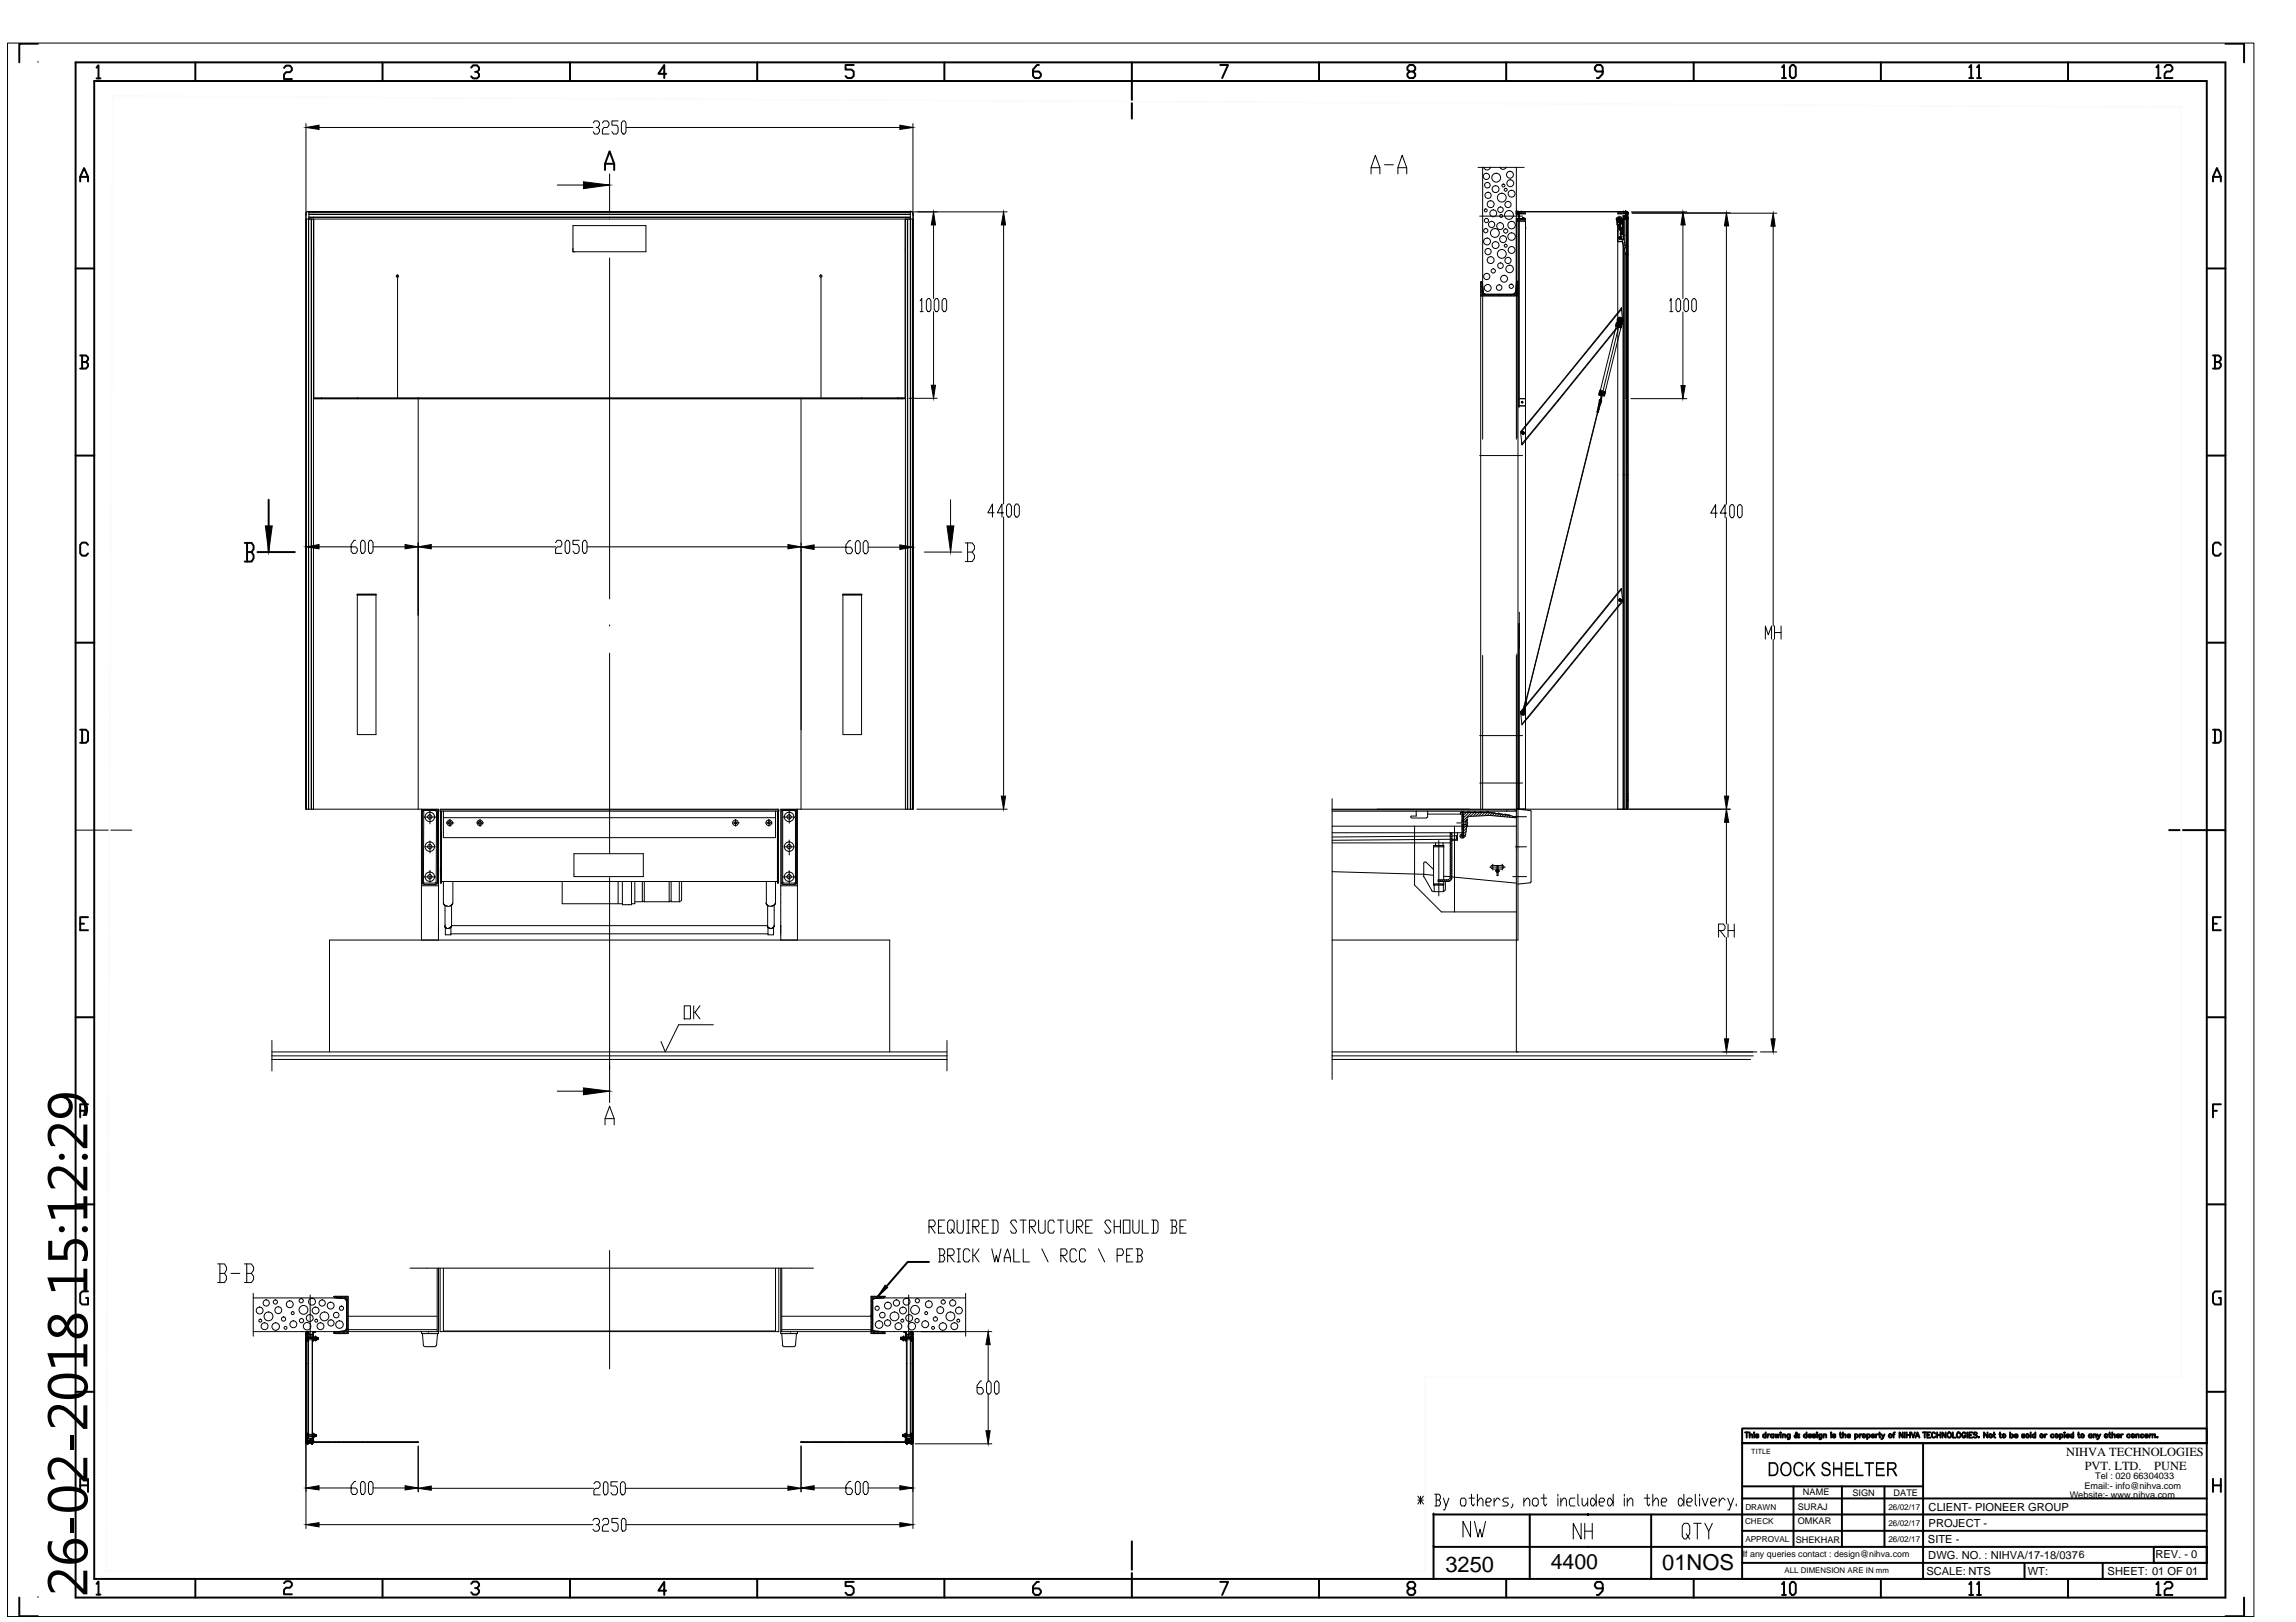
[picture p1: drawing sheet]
<svg xmlns="http://www.w3.org/2000/svg" width="297mm" height="210mm" viewBox="0 0 297 210" stroke-linecap="round" stroke-linejoin="round" font-family="sans-serif">
<defs><g id="words">
<text font-size="7.2" x="11.3" y="206.7" transform="rotate(-90 11.3 206.7)">26-02-2018 15:12:29</text>
<g font-size="2.8">
<text x="187" y="203.4">3250</text>
<text x="200.6" y="203.1">4400</text>
<text x="215.1" y="203.2">01NOS</text>
</g>
<g font-size="1.6">
<text x="267.3" y="188.5">NIHVA TECHNOLOGIES</text>
<text x="269.7" y="190.3">PVT. LTD.</text>
<text x="278.7" y="190.3">PUNE</text>
</g>
<g font-size="1.4">
<text x="249.5" y="195.5">CLIENT- PIONEER GROUP</text>
<text x="249.5" y="197.6">PROJECT -</text>
<text x="249.2" y="203.8">SCALE: NTS</text>
<text x="249.4" y="199.6">SITE -</text>
<text x="249.5" y="201.7">DWG. NO. : NIHVA/17-18/0376</text>
<text x="262.3" y="203.8">WT:</text>
<text x="272.7" y="203.8">SHEET: 01 OF 01</text>
<text x="278.8" y="201.7">REV. - 0</text>
</g>
<g font-size="1.2">
<text x="271.1" y="191.5">Tel : 020 66304033</text>
<text x="232.6" y="195.4">SURAJ</text>
<text x="232.6" y="197.2">OMKAR</text>
<text x="233.3" y="193.5">NAME</text>
<text x="239.6" y="193.7">SIGN</text>
<text x="245" y="193.6">DATE</text>
<text x="267.8" y="193.8">Website:- www.nihva.com</text>
<text x="269.7" y="192.6">Email:- info@nihva.com</text>
<text x="232.3" y="199.7">SHEKHAR</text>
</g>
<g font-size="1.1">
<text x="225.8" y="197.3">CHECK</text>
<text x="225.8" y="195.4">DRAWN</text>
<text x="244.3" y="195.4">26/02/17</text>
<text x="244.3" y="197.4">26/02/17</text>
<text x="225.5" y="201.5">If any queries contact : design@nihva.com</text>
<text x="225.8" y="199.6">APPROVAL</text>
<text x="244.3" y="199.5">26/02/17</text>
</g>
<text font-size="1" x="230.9" y="203.6">ALL DIMENSION ARE IN mm</text>
<text font-size=".9" x="226.6" y="188.2">TITLE</text>
</g></defs>
<!-- layer: 1 -->
<g fill="none" stroke="#000" stroke-width=".13">
<path d="M4.9 8.1h.1M39.6 16v88.7h17.1v17M41.3 16.5h35.4M76.8 15.9l.1-.3h.4l.3 .3v.3l-.3 .3h-.2M77.3 16.5l.3 .2v.3l-.3 .3h-.4l-.1-.3M77.9 15.9l.2-.3h.5l.2 .3v.3l-.2 .3h-.5l-.2 .2v.6h.9M80 15.6h-.8v.6h.6l.2 .3v.5l-.2 .3h-.4l-.2-.3M80.6 15.6h.2l.2 .3v1.1l-.2 .3h-.2l-.2-.3v-1.1zM81 16.5h35.4M118.1 16v88.7h-17.1v17M39.6 28.3h78.5M39.6 28.3v76.4"/>
<path d="M39.8 27.4h-.2v.2M39.8 27.4h78.1M39.8 27.4h39M39.9 28.3v76.4M40 28.3h.1M40 28.1h77.8M40 27.4v.9M40 27.5h77.8M40 27.7h77.8M40 27.8h77.8M40.3 28.3v76.4M40.6 28.3v76.4"/>
<path d="M40.6 28.3v23.2M51.4 35.8v15.7M72.1 23.9h6.8M74.1 29.2h9.5v3.4h-9.5zM78.9 27.4h39h.1l.1 .2M78.9 22.5v4.8M78.9 33.4v44.1M106.2 35.8v15.7M117.1 28.3v23.2M117.1 28.3v76.4M117.4 28.3v76.4M117.8 27.4h.1"/>
<path d="M117.8 28.3h.1M117.8 27.4v77.3M117.8 28.3v76.4M118.1 28.3v76.4M118.2 27.6v77.1M118.2 27.4h12.1M119 38.9l.3-.3v1.7M120.1 38.6h.2l.1 .3v1.1l-.1 .3h-.2l-.3-.3v-1.1zM120.8 29.1v9.5M121.1 38.6h.2l.2 .3v1.1l-.2 .3h-.2l-.2-.3v-1.1zM122.1 38.6h.2l.2 .3v1.1l-.2 .3h-.2l-.2-.3v-1.1zM129.8 29.1v36.1"/>
<path d="M177.4 22.5v-.8l.5-1.6 .6 1.6v.8M177.4 21.7h1.1M179.1 21.3h1.2M180.8 22.5v-.8l.6-1.6 .6 1.6v.8M180.8 21.7h1.2M191.2 21.7h6M191.4 28h5.6M191.6 38.3h4.8M191.6 38.1l.1 .2M191.6 38l.3 .3M191.6 37.8l.5 .5M191.6 37.6l.6 .7"/>
<path d="M191.6 37.5l.3 .3M191.6 37.3l.3 .3M191.6 37.1l.3 .3M191.6 36.9l.2 .3M191.6 36.8l.2 .2M191.6 36.6l.2 .3M191.6 36.5l.2 .1M191.6 36.4l.2 .2M191.6 36.5v68.2M191.8 36.6l.1 1.2-.1-.9M191.8 21.7v35.1M191.9 37.8v.1l.2 .1"/>
<path d="M191.9 21.6a.44 .44 0 0 0 .5 .4 .44 .44 0 0 0 .4-.4M192.2 38.1h3.6l.2 .2M192.2 38.1l.2 .2M192.4 38.1l.2 .2M192.5 38.1l.2 .2M192.7 38.1l.2 .2M192.9 38.1l.2 .2M193 38.1l.3 .2M193.2 38.1l.2 .2M193.4 38.1l.2 .2M193.5 38.1l.3 .2M193.7 38.1l.2 .2"/>
<path d="M193.9 38.1l.2 .2M194.1 21.6a.44 .44 0 0 0 .4 .3 .44 .44 0 0 0 .4-.3M194.1 38.1l.2 .2M194.2 38.1l.2 .2M194.4 38.1l.2 .2M194.6 38.1l.2 .2M194.7 38.1l.2 .2M194.9 38.1l.2 .2M195.1 38.1l.2 .2M195.2 38.1l.3 .2M195.4 38.1l.2 .2M195.6 38.1l.2 .2"/>
<path d="M195.9 38l.2 .3M196 38l.3 .3M196 37.8v.1l-.2 .1M196.1 27.6h.4M196.1 37.9l.3 .3M196.1 37.7l.3 .3M196.1 37.6l.3 .3M196.1 37.4l.3 .3M196.1 37.2l.3 .3M196.1 37.1l.3 .2M196.2 38.1h.1M196.2 27.6l.1 .1 .2-.1h-.1"/>
<path d="M196.2 27.4h.1M196.2 27.3l.1 .1-.1-.1 .1 .1h-.1M196.2 21.7v35.1M196.2 27.8h.3v.5h-.3M196.2 28.6h1.2v76.1M196.2 28.6h.1M196.2 28.4l.1 .1M196.2 27.7l.1 .1M196.2 27.5v.1M196.2 36.8l.2 .2M196.2 27.3v.1M196.2 27.5h1.2v.2h-.8v.6h.8v.1"/>
<path d="M196.2 27.4v.1M196.2 28.3l.1 .1M196.2 27.4l.1 .1M196.3 27.4h-.1M196.3 27.4h.1M196.3 28.4v28.2M196.3 36.5l.1 .1M196.3 36.4l-.1 .2M196.3 27.5h.1M196.3 27.4l-.1 .2M196.3 27.4v.1M196.3 36.5h.1"/>
<path d="M196.3 27.4v.3M196.3 27.5l.1 .1M196.4 27.5h-.1l.1 .1M196.4 36.5h.1M196.4 36.5v85.2h-24.1M196.4 36.8l-.2-.2-.1 1.2 .1-.9 .2 .3M196.4 28.3l.1 .1M196.4 27.8h.1M196.4 27.4v.1M196.4 27.5h.1M196.4 27.5v.1M196.5 27.4h.1"/>
<path d="M196.5 27.5h.1M196.5 27.5l-.2 .1M196.5 27.4v.2l-.1-.1M196.5 28.6v24.1M196.5 27.4l-.1 .1M196.5 27.5l.1 .2M196.5 28.2l.2 .2M196.5 28l.1 .1M196.5 27.8l.1 .1M196.5 27.7l.1 .1M196.5 27.4h-.1M196.5 27.4h13.8"/>
<path d="M196.6 27.5h.1M196.6 28.6v24.1M196.7 27.5l.1 .2M196.7 28.3l.2 .1M196.8 27.4h.1M196.9 27.5l.1 .2M196.9 28.3l.1 .1M197 28.3h.1M197 27.5l.1 .2M197.1 28.3h.1M197.1 28.3l.1 .1M197.2 27.5l.1 .2"/>
<path d="M197.2 28.3l.2 .1M197.4 28.4h-1.1M197.4 29.6h.1M209.1 28.4l.1 .6M209.2 29v.2h.2M209.2 28.3l.3-.1a1.05 1.05 0 0 1 .1 .9l-.1 .1-.2-.2zM209.3 28.4v.6M209.3 28.6h.6M209.3 28.4h1.1M209.3 29.2v75.5M209.3 31.3h.6M209.3 29l.1 .1"/>
<path d="M209.3 28.3h.1M209.4 27.5l-.1 .1M209.4 28.6h.1M209.4 28.7h.1M209.4 29.6l.1 .1M209.4 28.6l.1 .2M209.4 30.8h.4M209.4 29.6h.4M209.4 29.1l.1 .2M209.5 28.1h.1M209.5 29.3h.1M209.5 28.8h.1"/>
<path d="M209.5 28.1h.3v.2M209.5 30.7l.1-.1 .2 .1v.2l-.2 .1-.1-.1zM209.5 28.2v.1M209.5 29.3l.2 1M209.5 29.4l-.1 .2M209.5 28.3l-.2-.1-.1 .2M209.5 29.5v.1M209.5 28.6h.1M209.5 28.5l.1 .3h-.1h.1M209.5 28.6v.1M209.5 28.8v.1h.1M209.5 28.9h.1"/>
<path d="M209.5 28.3l-.1 .1M209.5 29.6l.1-.1 .1 .1-.1 .1M209.6 28.5h.1M209.6 29.6l.1-.1-.1 .2v-.1M209.6 28.5v.2M209.6 29.1h-.2M209.6 29.1v.2M209.6 27.5l-.2 .2M209.6 28.4l-.1 .1M209.6 28.9l-.1 .2M209.6 29.7h-.1v-.2l.1-.1 .2 .1v.2l-.2 .1M209.6 28v.8"/>
<path d="M209.6 29.3v.5M209.6 30.6v.5M209.6 28.8v.2M209.6 28.3l-.1-.2h-.2l-.2 .1v.2M209.6 28.4h.1M209.6 29.3h.1M209.6 28.4h.1l.1 .3M209.6 28.4v.1M209.6 29.3l.1 .2h-.1l-.1-.2M209.6 29.3l.2 1M209.6 29.3h-.1M209.6 29.4l.1 .2"/>
<path d="M209.7 30.1l-.1 .1 .5 1.6M209.7 29.4l-.2 .1M209.7 28.4v.3M209.7 28.3l-.1 .2M209.7 28.9l-.1 .3M209.7 29.7h-.1M209.7 30.3h.1M209.7 28.7l.1 .2M209.7 28.7l-.1 .1M209.7 28.7h.1M209.7 28.8h.1M209.7 39.9l.2 1.7-13 16-.2-1.7z"/>
<path d="M209.7 27.5l-.1 .2M209.7 28.4h.1M209.7 28.7h-.1M209.8 28.6h.1M209.8 39.9h.1M209.8 28.8h.1M209.8 28.7h-.1M209.8 28.6v.2M209.8 30.1h.1M209.8 30.2a.11 .11 0 0 1 .1 .2 .11 .11 0 0 1-.2 0 .11 .11 0 0 1 0-.1M209.8 31h.1M209.8 30.1h-.1"/>
<path d="M209.8 28.3v.1M209.9 28.4v1.7M209.9 27.5l-.1 .2M209.9 31.4l.1 .1M209.9 31.5h.1M209.9 30.1l.3 1.6M210 28.4h.1M210 28.4v1.9l-.4 .1M210 31.6v73.1M210 27.9v.1M210.1 27.4h.1M210.1 30.9h.1"/>
<path d="M210.1 28.4v2.5M210.1 31.9v72.8M210.1 31.8l.2 1.2M210.1 30.9l-.3 .1M210.1 30.9v.1M210.1 27.5l-.1 .2M210.1 28.1h-.1M210.1 28.2l-.2 .2M210.1 32v72.7M210.1 27.7l.3-.2-.1 .2M210.1 27.9l.1 .5M210.2 31.4h.1"/>
<path d="M210.2 31.4l-.2 .1M210.2 27.9l-.1 .1M210.2 27.5h.1M210.2 27.5h-.9v.2h1M210.2 28.4v3.3M210.2 32.6v72.1M210.2 28.2h.5M210.2 31.7l-.1 .1M210.2 31.7l.2 .8M210.3 28.3h.1M210.3 27.7v.2h-.3v.4h-.7v.6M210.3 27.4h.1z"/>
<path d="M210.3 27.4h-.1M210.3 27.4h.1M210.3 27.4l.2 .1M210.3 28h-.2v3.1M210.3 28v.3M210.3 28.3v.1M210.4 33h.3M210.4 28.3h.1M210.4 27.7l-.1 .1M210.4 28.3h-.1M210.4 28.1v.2M210.4 28.1a.11 .11 0 0 1 .2 .1 .11 .11 0 0 1-.1 .1"/>
<path d="M210.4 28.1v.1v.1M210.4 27.8h.1M210.4 27.5v.1l.1-.1M210.4 27.8h.1v.3M210.4 28.3l.3 .1v76.3h-38.4M210.4 27.8v.3M210.4 28.3v76.4M210.4 28.1h.1M210.4 33.1l.1 .1h-.1M210.4 32.2h.1l-.1 .1M210.4 29.5l.1 .1M210.4 31.1h.1"/>
<path d="M210.4 27.9l-.1 .1M210.4 28.1l-.1 .1M210.4 28l.1 .1M210.4 29.7h.1M210.4 29.2h.1M210.4 29l.1 .1M210.4 28.8l.1 .1M210.4 28.6l.1 .1M210.4 28.5l.1 .1M210.4 39.9l.1 .1M210.4 39.8h.1M210.4 39.6l.1 .1"/>
<path d="M210.4 39.4l.1 .1M210.4 39.2l.1 .1M210.4 39.1h.1M210.4 38.9l.1 .1M210.4 38.7l.1 .1M210.4 38.6h.1M210.4 38.4l.1 .1M210.4 38.2l.1 .1M210.4 38l.1 .1M210.4 37.9l.1 .1M210.4 37.7l.1 .1M210.4 37.5l.1 .1"/>
<path d="M210.4 37.4l.1 .1M210.4 37.2l.1 .1M210.4 37l.1 .1M210.4 36.9h.1M210.4 36.7l.1 .1M210.4 36.5l.1 .1M210.4 36.4h.1M210.4 36.2l.1 .1M210.4 36l.1 .1M210.4 35.8l.1 .1M210.4 35.7h.1M210.4 35.5h.1"/>
<path d="M210.4 35.3l.1 .1M210.4 35.2h.1M210.4 35h.1M210.4 34.8l.1 .1M210.4 34.7h.1M210.4 34.4l.1 .1M210.4 34.3l.1 .1M210.4 34.1l.1 .1M210.4 33.9l.1 .1M210.4 33.8l.1 .1M210.4 33.6l.1 .1M210.4 33.4l.1 .1"/>
<path d="M210.4 33.3h.1M210.4 32.8h.1M210.4 32.6l.1 .1M210.4 32.4l.1 .1M210.4 32.2l.1 .1M210.4 32.1l.1 .1M210.4 31.9l.1 .1M210.4 31.7l.1 .1M210.4 31.6l.1 .1M210.4 31.4l.1 .1M210.4 31.2l.1 .1M210.4 30.9h.1"/>
<path d="M210.4 30.7l.1 .1M210.4 30.6h.1M210.4 30.4h.1M210.4 30.2l.1 .1M210.4 30l.1 .1M210.4 29.9h.1M210.4 27.5h.1M210.4 27.5v.1v-.1M210.5 27.5l.1 .1M210.5 27.5h.1M210.5 28.3h.1M210.5 29.4h.1"/>
<path d="M210.5 29.3h.1M210.5 27.4l.2 .1v.6M210.5 27.4v1.1M210.5 27.5h-.1l.1 .1M210.5 28.3h-.1M210.5 29.5l-.1 .1M210.5 29.7h.1M210.5 29.7h-.1M210.5 27.5l-.1 .1M210.5 28.1v.2M210.5 29.8h.1M210.5 28.3v76.4"/>
<path d="M210.5 33l-.1-.1v18.7h.1M210.5 32.8h-.1h.1M210.5 28h-.1M210.5 27.4v.1M210.5 28.5h-.1M210.5 28.6l-.1 .1M210.5 28.8l-.1 .1M210.5 29l-.1 .1M210.5 29.2h-.1M210.5 29.3v.1M210.5 39.9l-.1 .1M210.5 39.7l-.1 .1"/>
<path d="M210.5 39.6l-.1 .1M210.5 39.4l-.1 .1M210.5 39.2l-.1 .1M210.5 39.1h-.1M210.5 38.9l-.1 .1M210.5 38.7l-.1 .1M210.5 38.6h-.1M210.5 38.4h-.1M210.5 38.2l-.1 .1M210.5 38l-.1 .1M210.5 37.9h-.1M210.5 37.7h-.1"/>
<path d="M210.5 37.5l-.1 .1M210.5 37.4h-.1M210.5 37.2h-.1M210.5 37l-.1 .1M210.5 36.8l-.1 .1M210.5 36.6l-.1 .1M210.5 36.5l-.1 .1M210.5 36.3l-.1 .1M210.5 36.1l-.1 .1M210.5 36l-.1 .1M210.5 35.8l-.1 .1M210.5 35.6l-.1 .1"/>
<path d="M210.5 35.5h-.1M210.5 35.3l-.1 .1M210.5 35.1l-.1 .1M210.5 35h-.1M210.5 34.8l-.1 .1M210.5 34.6l-.1 .1M210.5 34.4l-.1 .1M210.5 34.3l-.1 .1M210.5 34.1l-.1 .1M210.5 33.9l-.1 .1M210.5 33.8l-.1 .1M210.5 33.6h-.1"/>
<path d="M210.5 33.4l-.1 .1M210.5 33.3h-.1M210.5 33.1h-.1M210.5 32.9l-.1 .1M210.5 32.6h-.1M210.5 32.4l-.1 .1M210.5 32l-.1 .1M210.5 31.9h-.1M210.5 31.7l-.1 .1M210.5 31.5l-.1 .1M210.5 31.4h-.1M210.5 31.2l-.1 .1"/>
<path d="M210.5 31l-.1 .1M210.5 30.8l-.1 .1M210.5 30.7l-.1 .1M210.5 30.5l-.1 .1M210.5 30.3l-.1 .1M210.5 30.2l-.1 .1M210.5 30l-.1 .1M210.5 29.8l-.1 .1M210.6 28.2l-.1 .1M210.6 27.8l-.1 .1M210.6 28l-.1 .1M210.7 27.5l-.4 .1 .2 .1 .1-.1"/>
<path d="M210.7 28.1v.2M210.7 27.5h-.1M210.7 27.6l-.2 .3M210.7 28.1l-.1 .1M211.1 27.4h7.1M211.1 27.5h12.8M211.2 27.6h18.7M216 38.9l.2-.3v1.7M217 38.6h.2l.2 .3v1.2l-.2 .2h-.2l-.2-.2v-1.2zM217.7 29.1v9.5M218.1 38.6h.1l.2 .3v1.2l-.2 .2h-.1l-.3-.2v-1.2zM219.1 38.6h.1l.3 .3v1.2l-.3 .2h-.1l-.2-.2v-1.2z"/>
<path d="M223.4 29.2v36.1M229.4 29.3v51.7M54.1 51.5v53.2M103.6 51.5v53.2M117.6 51.5h3.6M119 40.3h.4M120.8 40.3v9.6M191.4 59h5.6M196.6 51.6h.8M196.6 52.5h.8M196.8 52.1h.3M196.9 56h.3"/>
<path d="M196.9 57.4h.1M196.9 56l.2-.1 .1 .1v.1l-.1 .1-.2-.1zM196.9 57.4v.1M196.9 56h.2v.2h-.2zM196.9 51.9v.3M197 56h.1v.1h-.1zM197.1 55.8v.4M206.6 53.3h.1M206.7 53.3h.1M206.7 53.3l-9.5 38.1M206.7 53.3v.1M206.7 53.4h.1"/>
<path d="M206.7 53.4l-9.3 37.4M206.8 52.7h.1M206.8 52.7l-.2 .6M206.8 52.7l-.1 .7M206.9 52.7h.1M206.9 52.7l-.2 .7M206.9 51.8l.3 .1-.3 .8M206.9 51l-.1 .1 .3 .1M206.9 50.9v.1M206.9 51.8l-.1 .9M206.9 50.9l.7 .2-.6-.2M207 50.8l-.1 .1"/>
<path d="M207 51.8l.1-.1 .1 .1M207 51.8l-.2 .9M207 50.8l.6 .2M207 51.8h.1M207 51.7l-.1 .1M207 50.6l-.1 .2M207 50.7l.6 .2v-.1M207.1 51.7l.1 .1M207.1 51.2v.1l-.1 .5M207.1 51.1l.1 .2M207.1 51.7v.1M207.1 51.8l-.2 .8"/>
<path d="M207.1 51.1l-.2-.1 .7 .3M207.1 51.8h.1M207.1 51.8l-.3 .9M207.2 51.8l-.3 .9M207.2 51.1l.1 .1M207.3 51.3l-.2 .5M207.6 51.1l-.1 .1M207.6 51l-.1 .1M207.6 50.9v.1M207.6 50.7v.1M207.7 50.7l-.7-.2 .6 .3M209.1 42.1l-.1 .1"/>
<path d="M209.1 42.1l.6 .2M209.1 42.2l.6 .2M209.1 42v.1M209.1 42l.7 .2M209.2 41.8l-.1 .2M209.2 41.7v.1l.6 .2M209.2 41.7l.3 .1M209.2 41.7l-2.3 9.5M209.4 41.4h.4M209.5 41.3h.1h.2v.2l-.2 .1-.1-.1zM209.5 42.1l-2.4 9.5M209.5 41.3h.2v.2h-.2z"/>
<path d="M209.5 41.8l.3 .1M209.6 41.2v.4M209.7 42.3v.1M209.8 42.1l-.1 .1M209.8 42.2l-.1 .1M209.8 40l-13 16M209.8 41.9v.1M209.8 42v.1l-.6-.2 .6 .2M209.8 41.6a.36 .36 0 0 0 0-.5 .36 .36 0 0 0-.6 .2 .36 .36 0 0 0 .3 .5M209.8 41.8l.1 .1-.4-.1M209.9 41.7l-.1-.1 .1-.1-.1-.2-.3-.1-.2 .2 .1 .2 .4 .2-2.3 9.5M209.9 41.5l-13 15.9"/>
<path d="M209.9 41.5h.1M210.4 42.1l.1 .1M210.4 41.6l.1 .1M210.4 51.5h.1M210.4 51.4l.1 .1M210.4 51.2l.1 .1M210.4 51l.1 .1M210.4 50.9l.1 .1M210.4 50.7l.1 .1M210.4 50.5l.1 .1M210.4 50.4h.1M210.4 50.2l.1 .1"/>
<path d="M210.4 50l.1 .1M210.4 49.9h.1M210.4 49.7h.1M210.4 49.5l.1 .1M210.4 49.3l.1 .1M210.4 49.2h.1M210.4 49l.1 .1M210.4 48.8l.1 .1M210.4 48.6l.1 .1M210.4 48.5h.1M210.4 48.3l.1 .1M210.4 48.1l.1 .1"/>
<path d="M210.4 47.9l.1 .1M210.4 47.8l.1 .1M210.4 47.6l.1 .1M210.4 47.4l.1 .1M210.4 47.3l.1 .1M210.4 47.1l.1 .1M210.4 46.9l.1 .1M210.4 46.8h.1M210.4 46.6l.1 .1M210.4 46.4l.1 .1M210.4 46.3h.1M210.4 46.1l.1 .1"/>
<path d="M210.4 45.9l.1 .1M210.4 45.7l.1 .1M210.4 45.6l.1 .1M210.4 45.4l.1 .1M210.4 45.2l.1 .1M210.4 45.1h.1M210.4 44.9h.1M210.4 44.7l.1 .1M210.4 44.6h.1M210.4 44.4h.1M210.4 44.2l.1 .1M210.4 44.1h.1"/>
<path d="M210.4 43.8l.1 .1M210.4 43.7l.1 .1M210.4 43.5l.1 .1M210.4 43.3l.1 .1M210.4 43.2l.1 .1M210.4 43l.1 .1M210.4 42.8l.1 .1M210.4 42.7h.1M210.4 42.5l.1 .1M210.4 42.3l.1 .1M210.4 42l.1 .1M210.4 41.8l.1 .1"/>
<path d="M210.4 41.5l.1 .1M210.4 41.3l.1 .1M210.4 41.1l.1 .1M210.4 41h.1M210.4 40.8l.1 .1M210.4 40.6l.1 .1M210.4 40.5h.1M210.4 40.3h.1M210.4 40.1l.1 .1M210.5 51.4h-.1M210.5 51.2l-.1 .1M210.5 51l-.1 .1"/>
<path d="M210.5 50.8l-.1 .1M210.5 50.7h-.1M210.5 50.5l-.1 .1M210.5 50.3l-.1 .1M210.5 50.2h-.1M210.5 50l-.1 .1M210.5 49.8l-.1 .1M210.5 49.6l-.1 .1M210.5 49.5l-.1 .1M210.5 49.3l-.1 .1M210.5 49.1l-.1 .1M210.5 49l-.1 .1"/>
<path d="M210.5 48.8l-.1 .1M210.5 48.6l-.1 .1M210.5 48.5h-.1M210.5 48.3l-.1 .1M210.5 48.1l-.1 .1M210.5 47.9l-.1 .1M210.5 47.8h-.1M210.5 47.6l-.1 .1M210.5 47.4l-.1 .1M210.5 47.3h-.1M210.5 47.1h-.1M210.5 46.9l-.1 .1"/>
<path d="M210.5 46.8h-.1M210.5 46.6h-.1M210.5 46.4l-.1 .1M210.5 46.2l-.1 .1M210.5 46l-.1 .1M210.5 45.9l-.1 .1M210.5 45.7l-.1 .1M210.5 45.5l-.1 .1M210.5 45.4l-.1 .1M210.5 45.2l-.1 .1M210.5 45l-.1 .1M210.5 44.9h-.1"/>
<path d="M210.5 44.7l-.1 .1M210.5 44.5l-.1 .1M210.5 44.4h-.1M210.5 44.2l-.1 .1M210.5 44l-.1 .1M210.5 43.8l-.1 .1M210.5 43.7l-.1 .1M210.5 43.5l-.1 .1M210.5 43.3l-.1 .1M210.5 43.2l-.1 .1M210.5 43h-.1M210.5 42.8l-.1 .1"/>
<path d="M210.5 42.7h-.1M210.5 42.5h-.1M210.5 42.3l-.1 .1M210.5 42.1l-.1 .1M210.5 42h-.1M210.5 41.8l-.1 .1M210.5 41.6l-.1 .1M210.5 41.4l-.1 .1M210.5 41.3h-.1M210.5 41.1l-.1 .1M210.5 40.9l-.1 .1M210.5 40.8h-.1"/>
<path d="M210.5 40.6l-.1 .1M210.5 40.4l-.1 .1M210.5 40.2l-.1 .1M210.5 40.1l-.1 .1M211 51.6h7.2M216 40.3h.4M217.7 40.4v9.5M46 69.9h-.2l-.4 .6v.8l.2 .3h.4l.2-.3v-.3l-.2-.2h-4.7M46.2 76.9v18.2h2.4v-18.2M46.8 69.9h.2l.2 .3v1.1l-.2 .3h-.2l-.1-.3v-1.1zM47.8 69.9h.2l.3 .3v1.1l-.3 .3h-.2l-.1-.3v-1.1zM48.3 70.8h4.1"/>
<path d="M55.8 70.8h16.1M71.9 70.2l.2-.3h.4l.2 .3v.3l-.2 .3h-.4l-.2 .2v.6h.8M73.3 69.9h.2l.2 .3v1.1l-.2 .3h-.2l-.2-.3v-1.1zM74.9 69.9h-.8v.6h.6l.2 .3v.5l-.2 .3h-.4l-.2-.3M75.6 69.9h.1l.2 .3v1.1l-.2 .3h-.1l-.2-.3v-1.1zM75.9 70.8h26M109.1 76.9v18.2h2.4v-18.2M110.1 70h-.2l-.5 .5v.9l.2 .3h.5l.2-.3v-.3l-.2-.3h-4.8M110.9 70h.2l.2 .3v1.1l-.2 .3h-.2l-.2-.3v-1.1zM111.9 70h.2l.2 .3v1.1l-.2 .3h-.2l-.2-.3v-1.1zM112.3 70.8h4.1M119.6 71.4h4.8"/>
<path d="M123 64.7v6.7M124.9 70.3h.9l.3 .3v.5l-.3 .3M125.2 71.4h.6l.3 .5v.3l-.3 .5h-.9M125.2 70.3v2.4M128.6 66.4h-.8l.6-1.2v1.7M129.8 66.4h-.8l.6-1.2v1.7M129.8 66.9v36.1M130.4 65.2h.2l.3 .3v1.1l-.3 .3h-.2l-.2-.3v-1.1zM131.4 65.2h.3l.2 .3v1.1l-.2 .3h-.3l-.2-.3v-1.1zM196.6 79.4h.1M196.6 79.4v25.3M209.4 77.7h.4"/>
<path d="M209.5 77.6l.1-.1 .2 .1v.2h-.2h-.1zM209.5 77.6h.2v.2h-.2zM209.6 77.5v.4M209.8 76.3l-13 15.9M209.9 77.8l-13 15.9M209.9 77.9h.1M209.9 77.9l-13 15.9-.2-1.7 .6-.7M209.9 77.9l-.1-1.8-12.4 15.2M210.4 61.5h.1M222.2 66.4h-.9l.7-1.1v1.7M223.4 66.4h-.9l.7-1.1v1.7M223.4 67v36"/>
<path d="M224 65.3h.2l.2 .3v1.1l-.2 .3h-.2l-.2-.3v-1.1zM225 65.3h.2l.2 .3v1.1l-.2 .3h-.2l-.2-.3v-1.1zM78.9 81h.1M78.9 84.5v26M191.4 95.2h5.6M191.8 84.8v19.9M196.2 84.8v51.3M196.3 84.6v20.1M196.5 80.7v24M196.6 83.8h.1M196.9 92.3h.3M196.9 92.2l.2-.1 .1 .1v.2l-.1 .1-.2-.1z"/>
<path d="M197.1 92.1v.4M197.2 91.4h.1M197.2 91.4l-.3 .9v.1h.1h.2l.1-.9M197.2 91.4l-.3 .9 .1 .1h.1l.2-1M197.3 91.4l-.2 .6-.1 .4 .2-.4M197.3 91.4v.1M197.4 91.3h.1M197.4 91.3l-.1 .1M197.4 90.8h.1M197.4 90.8l-.1 .6M197.4 90.8h-.1l-.1 .6M197.4 90.8l-.1 .7h.1l.1-.7"/>
<path d="M197.5 90.8l-.2 .7M228.4 82.7v-1.7l.4 1.2 .4-1.2v1.7M229.4 82.7v51.7M229.6 81v1.7M229.6 81.9h.8M230.4 81v1.7M9.8 107.4h7.3M54.5 104.7v17M54.5 114.6h2.2M54.7 114.3l.1 .1M54.7 104.8v9.5M54.7 104.8l.1 .2"/>
<path d="M54.8 114.1v.1M54.8 104.8h-.1M54.8 113.5h1.5M54.8 105.7h1.5M54.8 114.2l-.1 .2M54.8 105.1v9.1M54.8 114.5h1.6M54.8 104.8h1.6M54.8 114.2l.1 .1M54.9 104.9l-.1 .1M54.9 109.6h1.4M54.9 114.3h1.4"/>
<path d="M54.9 104.9h1.4M55.6 105v1.6M55.6 108.8v1.6M55.6 112.6v1.6M56.3 104.9l.1 .1M56.4 114.2l.2 .2M56.4 104.8l.2 .1M56.4 114.1l-.1 .2M56.5 105.1l-.1 9.1M56.6 114.3l-.2 .1M56.6 104.8l-.2 .1M56.6 104.9v9.4"/>
<path d="M56.9 104.7h43.9M56.9 104.8h43.9v.2h-43.9zM57 105v9.3h.1v-9.3M57.1 114.1h43.5M57.4 114.1v2.9M57.4 105v3.4h42.9v-3.4M57.4 105.8h42.9M57.4 117h.1M57.5 117.1h.1M57.5 117.1l.1 2.8M57.5 117.2h.1M57.5 119.9l.1 .1"/>
<path d="M57.6 120h.1M57.6 119.9h.1M57.6 120v1h.7v-1M57.6 117.1v.1M57.6 117.2h.1M57.7 117.2h.1M57.7 117.3h.1M57.7 117.2l.1 .1M57.7 106.5h1M57.8 117.2h.1M58.1 106.8h.2M58.1 106.8a.36 .36 0 0 1-.2-.5 .36 .36 0 0 1 .6 0 .36 .36 0 0 1-.2 .5"/>
<path d="M58.2 106v1M58.2 117.2l-.3 .1M58.3 117.2h.1M58.3 120h.1M58.4 117.2h-.1M58.4 119.9h.1M58.4 117.1h.1M58.4 117.2h.1M58.4 120h.1M58.4 119.8h40.9M58.4 117.2v2.7M58.5 117v.1"/>
<path d="M58.5 117h.1M58.5 116.8v.2M58.6 117h-.1M58.6 114.1v2.8M61.7 106.5h.9M62.1 106v1M72.7 114.1v2.9h7.8M74.3 110.5h8.9v2.9h-8.9zM78.9 113.6v29.1M80 114.1v2.9M80.5 114.1v3h1.2v-3M82.1 114.1v2.9h-.4"/>
<path d="M83.1 114.1v2.6h-1M83.1 116.6l.3 .1M83.4 114.1v2.6M83.4 116.7h3.2M86.6 114.1v2.6M86.8 114.1v2.6h1.1M86.8 116.6l-.2 .1M87.9 114.1v2.6M88.2 114.1v2.4l-.3 .2M94.7 106.5h.9M95 106.4l.2-.1 .1 .1v.1l-.1 .1-.2-.1zM95.2 106.1v.8"/>
<path d="M99.1 106.5h.8M99.1 116.8l.1 .2M99.1 114.1v2.8M99.2 117v.1M99.2 117.1h.1M99.3 117.1h.1M99.3 119.9h.1M99.3 117.1v.1M99.3 120h.1M99.3 117.2h.1M99.3 117.2v2.7M99.4 106.4l.1-.1 .1 .1v.1l-.1 .1-.1-.1z"/>
<path d="M99.4 117.2l.4 .1M99.5 106.1v.8M99.9 117.2h-.1M100 117.3h-.1M100 117.2h.1M100 120h.1M100.1 117.2h.1M100.1 120h.1M100.1 119.9v.1M100.1 119.9h.1M100.1 117.1h.1M100.2 119.9h.1"/>
<path d="M100.2 117.2v2.7M100.2 117.1h.1M100.2 117v.1M100.3 117h.1M100.3 116.9h.1M100.3 116.9l-.1 .1M100.3 114.1v2.8M100.6 105v9.3h.1v-9.3M101 114.6h2.2M101.1 114.3l.1 .1M101.1 104.9v9.4M101.2 104.8l.1 .1"/>
<path d="M101.2 104.8l-.1 .1M101.3 114.1v.1M101.3 114.5h1.6M101.3 104.8h1.6M101.3 105.1v9.1M101.3 114.2l.1 .1M101.3 114.2l-.1 .2M101.3 113.5h1.6M101.3 105.7h1.6M101.4 104.9l-.2 .1M101.4 104.9h1.4M101.4 109.6h1.3"/>
<path d="M101.4 114.3h1.4M102.1 104.9v1.6M102.1 108.7v1.9M102.1 112.7v1.6M102.8 104.9l.1 .1v9.2M102.9 114.2l-.1 .1M102.9 114.2l.1 .2M102.9 104.8h.1M102.9 114.1v.1M103 104.8l-.1 .2M103 104.8v9.5M103 114.3l-.1 .1"/>
<path d="M103.2 104.7v17M118.6 104.7h11.7M172.3 106.9h23.9M172.3 103.4v36.3M172.3 105h23.9M172.3 107.8h16.8M172.3 104.8h23.7l.2 .1M172.3 112.8l11.9 .3 1.3 .2M182.6 105.6l-.1 .1 .1 .1M182.6 105.9h2M183 106.9v7.6l3.5 3.5h9.7M183.2 105v.6h-.6"/>
<path d="M184.2 113.4v.1M184.2 113.5l1.1 1.8M184.7 105.7l-.1 .1M184.7 105v.7M184.7 105.4h4.6M185.2 115.2l.2 .1M185.4 115.4h1.4M185.5 109.6h.1M185.5 112.5l-1-.9h-.3v1.8M185.5 109.6h1.3M185.5 114.4h1.3M185.5 109.5h1.3"/>
<path d="M185.5 114.6v.8M185.6 114.5l-.1 .1M185.7 109.1v.3M186.1 108.8v7.1M186.2 113.9l-.1 .1M186.4 113.9l-.1 .2M186.7 114.5v.1M186.7 109.1v.3M186.7 113.9l-.2 .2M186.7 114.6v.8M186.8 109.6h.1M186.8 113.9v-4.5h-1.3v5.1h1.3v-.4"/>
<path d="M186.8 113.4h.8M186.9 115.2l-.1 .1M186.9 113.9l-.2 .2M187.2 113.9l-.2 .2v1.1M187.4 113.9l-.2 .2M187.6 113.6l-.1 .2h-.2M187.6 108.2l-15.3 .1M187.6 107.8v5.8M187.6 108.4l.2-.2 .6-.1v.5h-.6M187.7 107.8l-.1 .1M187.8 113.7l-.2 .3h-.2M187.8 108.6h.1"/>
<path d="M187.8 107.8v5.9l-.3 .4h-1.4v-.2h1.3M187.8 108.4l-.2 .2-15.3 .1M187.8 113.5l8.4 .8M187.8 108.9l-.2 .2h-15.3M187.8 110.6l-.2 .2M187.8 112.3l-.2 .2M187.8 110.1l-.2 .2M187.8 107.9l-.2 .2M187.8 108.7l-.2 .2M187.8 109.2l-.2 .1M187.8 109.4l-.2 .2M187.8 109.6l-.2 .2"/>
<path d="M187.8 109.8l-.2 .3M187.8 110.3l-.2 .2M187.8 110.8l-.2 .2M187.8 111.1l-.2 .1M187.8 111.3l-.2 .2M187.8 111.5l-.2 .2M187.8 111.8l-.2 .2M187.8 112l-.2 .2M187.8 112.5l-.2 .2M187.8 112.7l-.2 .2M187.8 113l-.2 .1M187.8 113.2l-.2 .2"/>
<path d="M187.8 113.4l-.2 .3M188.2 106.9v11.1M188.5 106.5h1.4M188.6 107.8v.9h-.8M188.9 108.1l.1 .3h.1M188.9 105.3l.1 .1M189 105.1l-.1 .1M189.1 105.1h.1M189.1 108.1l-.2 .2M189.1 108.1v.1M189.1 108.1l-.1-.1-.1 .1M189.1 106.3h.1"/>
<path d="M189.1 105.4h.2v2.8M189.1 108.2h.2M189.1 106.3h.6M189.1 106.9l.2 .2M189.1 107.1l.2 .2M189.1 107.3l.2 .2M189.1 107.5l.2 .2M189.1 107.7l.2 .2M189.1 107.9l.2 .2M189.1 108.1l.1 .1M189.1 105.4l.2 .2M189.1 105.9l.2 .2"/>
<path d="M189.1 106.1l.2 .1M189.2 105.1h.1M189.3 105.4h.1M189.3 105.3v.1M189.3 105.1h.1M189.3 108.1v.1M189.4 105.1l-.3 .3v2.8h.2M189.5 106.7l-.2 .2-.2-.2h.6M189.5 108.2l-.2 .2M189.6 108l-.5 .4h.2M189.7 106.3l.1-.2v.8M189.7 106.7l.1 .2"/>
<path d="M189.7 106.3v.4M189.7 105.1l-.4 .4M189.7 107.6l-.4 .3M189.7 106.8l-.4 .4M189.7 107.1l-.4 .5M189.8 106.9h.1M189.8 106.2h.1M189.8 106.9l-.2 1.3M189.8 106.1h.1M189.8 106.1l-.2 .2M189.9 105.1h.1M190 105.1h.1"/>
<path d="M190 105.1l-.7 .8-.2-.3M190.2 105.1h.1M190.2 105.6l-.4 .2v.3M190.2 105.6l2.5-.1 3.3 .3M190.4 105.1l-1.1 1.1M190.8 105.1h.1M190.8 105.1l-.6 .5M190.9 105.1h.1M191.1 105.1l-.5 .5M191.4 101.3h5.6M191.4 105.1l-.5 .5M191.5 105.1h.1"/>
<path d="M191.6 105.1h.1M191.7 105.1h.1M191.7 105.1l-.4 .5M192.1 105.1l-.5 .5M192.3 105.1h.1M192.4 105.1h.1M192.4 105.1l-.4 .5M192.6 105.1h.1M192.7 112.2h2M192.7 105.2l-.3 .3M193.1 105.2l-.4 .3M193.1 112h-.2v.2v.2h.2"/>
<path d="M193.1 112.5h1.3M193.1 111.8v.8M193.1 112h1.3M193.3 105.2h.1M193.4 105.2l-.4 .4M193.5 112.7h.1M193.5 112.7h.5M193.6 112.9l.1 .1M193.6 112.5l.1-.4h.1l.1 .4M193.6 112.6h.2v.2h-.2zM193.6 112.5l-.1 .2 .1 .2M193.7 113v.3h.1v-.3"/>
<path d="M193.7 105.3l-.3 .3M193.8 112.5v.5M193.8 112.5l.1 .2-.1 .2M193.9 112.9l-.1 .1M193.9 105.3h.1M193.9 105.3l1 .1M193.9 105.3l-1.1-.2h-3.9v.3M194 105.4l-.3 .2M194.3 105.4l-.3 .2M194.3 112h.2l.1 .2-.1 .2h-.2M194.4 111.8v.8M194.6 105.4l-.3 .2"/>
<path d="M194.7 105.4h.1M194.9 105.4l.4 .1 .7 .2M194.9 105.4l-.3 .3M194.9 105h.1M195.2 105.5l-.3 .2M195.5 105.6l-.3 .1M195.7 113.4h1.8M195.7 105.6l-.1 .2M196 105.7l-.1 .1M196 105.8h.1M196 109.6h1.5M196.1 105.8h.1"/>
<path d="M196.3 104.7h.1M196.4 104.7l1.6 .2M197.5 105.7h-1.5l.1 .1M197.9 104.8l.2 .2M198.1 105v9.1l-.2 .1-1.5 .2M210.8 104.7h13.1M223.4 106.4v13.2M223.6 119.6v1.7M224.4 119.6v1.7M35.2 137.1h87.3M35.2 136.6h87.3M35.2 134.6v4"/>
<path d="M35.2 136.1h87.3M42.6 136.1v-14.4h72.5v14.4M57.6 120.1h.1M57.7 120v.1M57.7 120.1h.1M57.8 120.1h.1M57.8 120.1v.1M57.9 120.2h.1M58.1 120.1h-.1M58.1 120.1h.1M58.2 120.1h-.1M58.2 120.1h.1"/>
<path d="M58.2 120v.1M58.3 120v.1M58.3 120.8h41.1M58.4 120h-.1M88.5 130.2h.8v1.7h-.8zM89.7 130.2v1.7M89.9 131l.7 .9M90.6 130.2l-.7 .8h-.2M92.3 132.6h-4.5l-1.7 3.5-.6-1.3M99.4 120v1h.7v-1M99.4 120h.1M99.4 120v.1"/>
<path d="M99.4 120.1h.1M99.5 120.1h.1M99.6 120.1h.1M99.8 120.2h-.1M99.9 120.1h.1M99.9 120.1l-.1 .1M100 120.1h-.1M100 120.1h.1M100 120v.1M122.5 134.6v4M172.3 137.1h54.2M172.3 136.6h54.5"/>
<path d="M172.3 136.1h55M222.3 120.4h.7l.2-.2v-.3l-.2-.3h-.7v1.7M222.5 120.4l.7 .9M223.4 121.3v13.1M223.6 120.4h.8M227.8 136.1h2.1M72.1 141.2h6.8M78.3 145.6v-.8l.6-1.6 .6 1.6v.8M78.3 144.8h1.2M120.2 158.7h.6l.2-.3v-.2l-.2-.3h-.6v1.7M120.4 158.7l.6 .9M121.4 158.7h.4"/>
<path d="M122.2 157.9h-.8v1.7h.8M123 159l.2 .3-.2 .3h-.2l-.2-.3v-1.1l.2-.3h.4l.2 .3v.8l-.2 .3 .2 .3M123.8 157.9v1.4l.2 .3h.5l.1-.3v-1.4M125.1 159.6h.4M125.1 157.9h.4M125.3 157.9v1.7M125.9 158.7h.6l.2-.3v-.2l-.2-.3h-.6v1.7M126.1 158.7l.6 .9M127.1 158.7h.4M127.9 157.9h-.8v1.7h.8M128.3 157.9h.6l.2 .3v1.1l-.2 .3h-.6M128.5 157.9v1.7"/>
<path d="M131.5 158.2l-.1-.3h-.5l-.2 .3 .8 1.1-.1 .3h-.5l-.2-.3M132 157.9h.8M132.4 157.9v1.7M133.2 158.7h.6l.2-.3v-.2l-.2-.3h-.6v1.7M133.4 158.7l.6 .9M134.4 157.9v1.4l.2 .3h.4l.2-.3v-1.4M136.4 158.2l-.2-.3h-.4l-.2 .3v1.1l.2 .3h.4l.2-.3M136.8 157.9h.8M137.2 157.9v1.7M138 157.9v1.4l.3 .3h.3l.3-.3v-1.4M139.3 158.7h.6l.2-.3v-.2l-.2-.3h-.6v1.7M139.4 158.7l.7 .9"/>
<path d="M140.5 158.7h.4M141.3 157.9h-.8v1.7h.8M143.7 158.2l-.2-.3h-.4l-.2 .3 .8 1.1-.2 .3h-.4l-.2-.3M144.1 158.7h.8M144.1 157.9v1.7M144.9 157.9v1.7M145.3 157.9h.9v1.7h-.9zM146.6 157.9v1.4l.2 .3h.4l.2-.3v-1.4M147.8 157.9v1.7h.8M149 157.9h.6l.2 .3v1.1l-.2 .3h-.6M149.2 157.9v1.7M151.4 157.9h.7l.1 .3v.2l-.1 .3"/>
<path d="M151.6 158.7h.5l.1 .3v.3l-.1 .3h-.7M151.6 157.9v1.7M152.7 158.7h.4M153.5 157.9h-.8v1.7h.8M28.2 163.6h.8l.3 .4v.4l-.3 .4M28.4 164.8h.6l.3 .4v.4l-.3 .4h-.8M28.4 163.6v2.4M29.9 164.8h1.1M31.6 163.6h.9l.3 .4v.4l-.3 .4M31.9 164.8h.6l.3 .4v.4l-.3 .4h-.9M31.9 163.6v2.4M32.8 172.3h10.9"/>
<path d="M32.8 168h10.9h.9h-1.3M32.8 167.4v5.5M39.5 172.5h.4M39.6 172.7h.1M39.6 172.5h.1M39.6 172.7v25.1M39.6 173.2h1.6M39.6 173v.4M39.6 172.6v.1M39.6 172.5l.1-.2 .2 .1v.2l-.2-.1M39.6 172.7h.2M39.6 173.1h.2"/>
<path d="M39.6 173.3h.2M39.6 173h.2M39.6 173.4h.2M39.6 172.4l.1 .1M39.7 172.3l-.1 .2M39.7 172.5l-.1 .2M39.7 172.5h.1M39.7 172.7h.1M39.7 172.5l.1 .1M39.8 172.6l-.2 .1M39.8 172.7v.9M39.8 172.8v.1h.6v13.2h-.6"/>
<path d="M39.8 173v.1M39.8 172.3v.1M39.8 172.5l-.1 .1M39.8 172.5h-.1M39.8 172.5l-.1 .1 .1-.1M39.8 172.3v.4M39.8 173.1h.1M39.8 173.4h.1M39.8 172.7v13.7l.3 .1v-.3h.4v-.7h.1v.8l-.4-.1v.3M39.8 173.3v.2M39.8 173.1h.7M39.8 173.4h.7l.1 .1"/>
<path d="M39.9 172.6l.1 .1M39.9 172.9v13.2M39.9 172.5l.1 .1M39.9 172.3l.1 .1M40 172.3v.4h.5v-.4M40 172.7h.1M40.1 172.9h.1M40.1 167.6v5.2M40.1 172.9v.2M40.2 172.7h.1M40.4 172.9v13.2M40.4 172.7l.2 .1"/>
<path d="M40.5 172.4l.1 .1v1.1h-.1v-.9h-.7M40.5 173.1h.2M40.5 173.3h.1M40.5 173v.1M40.5 172.9l.1 .1M40.5 172.5l.1 .1M40.5 173.1v.2M40.6 172.3l.1 .1M40.7 173v.4M40.7 173.3h-.1v.1M40.7 173.1l-.1-.1v.1M40.7 173.4h.1"/>
<path d="M40.7 173.1h.1M40.7 173.4h-.1M40.8 173.1h-.1M40.8 173.1h.1M40.8 173.3h.1M40.8 172.3v.1M40.8 173.1v.3M40.8 172.3v.1h-.2M40.8 172.9l.1 .6zM40.9 173.3v.1M40.9 173.1h.3v.2M40.9 173.3h.3"/>
<path d="M40.9 173.4h.1M41 173.3v.1M41 173v.1M41 173.3v-.2v.2h.1M41 173h-.1v.3M41.1 173.1v.2M41.2 173.3h-.1M43.2 167.8l.1 .1M43.2 172.6h.1M43.2 172.5v.1M43.2 172.4l.2 .2M43.3 172.3l-.1 .2"/>
<path d="M43.3 167.8l.3 .2M43.4 168l-.2-.2h1.8v4.8h-1.8M43.5 172.3l.2 .3M43.5 167.8l.3 .2M43.7 172.3l.9-.1-1.3 .2 .3 .2M43.7 172.3l.2 .3M43.7 167.8l.2 .2M43.8 172.3l.3 .3M43.9 167.8l.3 .2M44 172.3l.2 .3M44 167.8l.3 .2M44.2 172.3l.2 .3"/>
<path d="M44.2 167.8l.3 .2M44.3 172.3l.3 .3M44.4 167.8l.6 .6M44.5 172.3l.2 .3M44.5 167.8l.5 .4M44.5 168.1l.3 .1v.1M44.6 172.2l.3 .4M44.7 167.8l.3 .2M44.7 172.2l.3 .3M44.8 172v.1l-.3 .1M44.8 172.1l.2 .2M44.8 171.9l.2 .3"/>
<path d="M44.8 171.8l.2 .2M44.8 171.6l.2 .2M44.8 171.4l.2 .2M44.8 171.3l.2 .2M44.8 171.1l.2 .2M44.8 170.9l.2 .2M44.8 170.8l.2 .2M44.8 170.6l.2 .2M44.8 170.4l.2 .2M44.8 170.3l.2 .2M44.8 170.1l.2 .2M44.8 169.9l.2 .2"/>
<path d="M44.8 169.7l.2 .2M44.8 169.6l.2 .1M44.8 169.4l.2 .2M44.8 169.2l.2 .2M44.8 169l.2 .2M44.8 168.9l.2 .2M44.8 168.7l.2 .2M44.8 168.5l.2 .2M44.9 167.8l.1 .1M45 170.3h11.6M45 172.3h11.7M45 168.6l-.2-.3v3.8"/>
<path d="M45 172.1h11.6M53 164.1h52.2M54.7 172.6l.1 1.5M54.8 174.1l.1 .1M54.9 174.3h1.4M55.4 172.6h.1M56.4 174.1l-.1 .1M56.6 164.1v8.2M56.6 172.6l-.1 1.5M56.7 164.1v8.5h-2.2v-.3M56.9 164.1v8.2h43.9v-8.2M57.4 164.1v8.1h42.9v-8.1"/>
<path d="M78.9 161.8v15.4M101 164.1v8.5h2.2v-.3M101 172.3h11.7M101.1 170.3h11.6M101.1 164.1v8.2M101.1 172.6l.2 1.5M101.1 172.1h11.6M101.2 174.1l.2 .1M101.4 174.3h1.4M102.3 172.6h.1M102.9 174.1l-.1 .1M103 172.6l-.1 1.5"/>
<path d="M112.7 172.3h.1M112.7 170.3h.1M112.7 168l.2 .3M112.7 167.9l.2 .2M112.7 168.2l.2 .2M112.7 172.5l.1 .1M112.7 172.3l.2 .3M112.7 172.2l.4 .4M112.7 172l.6 .6M112.7 171.8l.2 .2M112.7 171.6l.2 .3M112.7 171.5l.2 .1"/>
<path d="M112.7 171.3l.2 .2M112.7 171.1l.2 .2M112.7 171l.2 .1M112.7 170.8l.2 .2M112.7 170.6l.2 .2M112.7 170.4l.2 .2M112.7 170.3l.2 .2M112.7 170.1l.2 .2M112.7 169.9l.2 .2M112.7 169.7l.2 .3M112.7 169.6l.2 .2M112.7 169.4l.2 .2"/>
<path d="M112.7 169.2l.2 .2M112.7 169.1l.2 .2M112.7 168.9l.2 .2M112.7 168.7l.2 .2M112.7 168.6l.2 .2M112.7 168.4l.2 .2M112.7 167.8l.4 .3M112.9 172l.1 .2 .5 .4M112.9 168.3v3.7M112.9 167.8l.3 .2M113.1 167.8l.3 .2M113.1 168.1l-.2 .1v.1"/>
<path d="M113.2 167.8l.3 .2M113.3 172.3l.3 .3M113.4 167.8l.3 .2M113.5 172.3l.3 .3M113.6 167.8l.2 .2M113.7 172.3l.3 .3M113.7 167.8l.3 .2M113.9 172.3l.2 .3M113.9 167.8l.2 .2M114 172.3h14.3M114 172.3l-.8-.1 1.2 .2M114 172.3l.3 .3"/>
<path d="M114.1 167.8l.2 .2M114.3 172.3l.2 .3M114.3 167.8l.1 .1M114.3 172.3l.2 .2M114.4 168h-1.2h.8h10.9M114.4 167.8h.1h-1.8v4.8h1.8v-.1M114.5 167.8l-.2 .1M116.5 173.2h1.6M116.5 173.1h.1M116.5 173.1h.2M116.5 173.3h.2M116.6 173.1v.2"/>
<path d="M116.7 173.1v.2h-.2v-.2M116.7 173.3v.1M116.7 173v.1M116.7 173.1h.1M116.7 173.3h.1M116.7 173h.1M116.7 173.4h.1M116.8 173.3v.1M116.8 173v.1M116.8 173.1v.2M116.8 172.9l.1 .6zM116.9 173.1h.1"/>
<path d="M116.9 173.4h.1M116.9 173.3h.1M116.9 172.3v.1h.2M117 173.4h.1M117 173.1h.1M117 173.1v.3M117 172.3l.1 .1M117 173.1v.2M117 173.1h.3M117 173l.2 .1M117 173v.1M117.1 173v.4"/>
<path d="M117.1 173.3h-.1v.1M117.1 172.5v1.1h.2M117.1 173.3h.2M117.1 172.9l.2 .1M117.1 172.7l.2 .1M117.1 172.5l.2 .1M117.1 172.3l.2 .2M117.1 173.4l.2 .1M117.3 173.4h.1M117.3 173.1h.1M117.3 172.3v.4M117.3 172.9h.6v13.5l-.1 .1"/>
<path d="M117.3 173.1h.6M117.3 173.4h.6M117.3 172.7h.1M117.3 172.9v13.2M117.4 172.7h.2M117.6 172.9h.1M117.6 167.6v5.2M117.6 172.9v.2M117.6 172.7h.1M117.7 172.3v.4h-.4M117.7 172.4l.1 .1h.4M117.7 172.6l.3 .2"/>
<path d="M117.8 172.9v13.2M117.8 172.3l.1 .1M117.9 173.1h.1M117.9 173.4h.1M117.9 173.1h.2M117.9 173.3h.1M117.9 172.9l.1 .1M117.9 173.4l.1 .1M117.9 172.5h.1M117.9 172.5l.1 .1M117.9 172.6l.1-.1 .1 .2M117.9 172.7h.2"/>
<path d="M117.9 172.3v.4M118 172.7h-.1M118 173.3h.1M118 172.6h.1M118 173h.1M118 173.4h.1M118 172.7h.1M118 172.3l.1 .2M118 172.5h.1M118 172.5l-.1 .1M118 172.6l.1 .1M118.1 173v.1"/>
<path d="M118.1 173.3v.1M118.1 172.5l-.1-.2-.2 .1v.1l.1 .1M118.1 172.5h.1M118.1 172.3v.2M118.1 172.5v.2M118.1 172.7h-.1v.9h-.1v-.9h-.6v13.5M118.1 173.1v.2M118.1 172.7h.1M118.1 172.7h-.1M118.1 172.7v25.1M121.4 161.6h.6l.2 .3v.3l-.2 .3M121.6 162.5h.4l.2 .3v.2l-.2 .3h-.6"/>
<path d="M121.6 161.6v1.7M122.6 162.5h.6l.2-.3v-.3l-.2-.3h-.6v1.7M122.8 162.5l.6 .8M123.8 161.6h.4M123.8 163.3h.4M124 161.6v1.7M124.9 167.4v5.5M125.5 161.9l-.2-.3h-.5l-.2 .3v1.1l.2 .3h.5l.2-.3M125.9 161.6v1.7M126.1 162.5l.6 .8M126.7 161.6l-.6 .9h-.2M127 178.7h-.2l-.4 .6v.9l.2 .2h.4l.2-.2v-.3l-.2-.3h-.6"/>
<path d="M127.8 178.7h.2l.2 .3v1.2l-.2 .2h-.2l-.2-.2v-1.2zM127.8 174v4.7M128.3 161.6l.4 1.7 .2-.8 .2 .8 .4-1.7M128.9 178.7h.1l.2 .3v1.2l-.2 .2h-.1l-.2-.2v-1.2zM129.9 163.3v-.5l.4-1.2 .4 1.2v.5M129.9 162.8h.8M131.1 161.6v1.7h.9M132.4 161.6v1.7h.8M134.8 161.6l.8 1.7M137.2 162.5h.6l.2-.3v-.3l-.2-.3h-.6v1.7M137.4 162.5l.6 .8M139.3 161.9l-.2-.3h-.5l-.2 .3v1.1l.2 .3h.5l.2-.3"/>
<path d="M140.5 161.9l-.2-.3h-.4l-.2 .3v1.1l.2 .3h.4l.2-.3M142.1 161.6l.8 1.7M144.5 162.5h.7l.1-.3v-.3l-.1-.3h-.7v1.7M145.8 162.5h.4M146.6 161.6h-.8v1.7h.8M147 161.6h.6l.2 .3v.3l-.2 .3M147.2 162.5h.4l.2 .3v.2l-.2 .3h-.6M147.2 161.6v1.7M39.5 186.4l.1 .1M39.5 186.6h1.1M39.6 186.5h.1M39.6 186.4v.1"/>
<path d="M39.6 186.6l.2 .2 .1-.1v-.2h-.1v.4M39.6 186.5l.1 .1M39.6 185.8h1.4M39.6 185.6v.3M39.6 185.9h.1M39.6 186.4h-.1M39.6 186.5h.2M39.6 185.6l.2-.1v.9M39.6 186.4h.1M39.6 186h.2M39.6 185.7h.2M39.6 185.9h.2"/>
<path d="M39.6 185.7v.2M39.7 186.6h.1M39.7 186.6h.1v-.1l-.1 .2M39.7 186.8h.8M39.7 186.7l-.1 .1h.1M39.7 186.5l.1 .1M39.7 186.4h.1M39.8 186.8h-.1M39.8 186.5v.1M39.8 186.6v.1M39.8 186.5l-.1 .1M39.8 185.6h.1"/>
<path d="M39.8 185.9h.1M39.8 185.6h.7M39.8 185.9h.7M39.8 185.7h.1M39.8 185.8v.1M39.8 186v.1M39.8 186.2v.1M39.8 186.3l-.1 .2M39.9 186.5h-.1M40 186.7h.3M40 186.5l-.1 .1M40 186.7l-.2 .1"/>
<path d="M40 186.6v.1M40 186.3l.6 .1M40.2 186.5l.4-.1v.2M40.2 186.2h-.1M40.2 186.3l-.1 .1M40.2 186.5l-.2 .1M40.2 186.6l.1 .1M40.3 186.7h.2M40.3 186.6h.1M40.3 186.7h.1M40.3 186.6h-.3v.1M40.3 186.6v.1"/>
<path d="M40.3 186.7l-.1 .1M40.3 186.2v.1M40.4 186.5l-.1 .1M40.4 186.4v.5M40.4 186.5l-.4 .3M40.5 186.6h.1M40.5 186.7h.1M40.5 186.6h13.6M40.5 186.7h13.6M40.5 186.6v.1M40.5 185.7l.1-.1v.4h-.1M40.5 186.7l-.1 .1"/>
<path d="M40.5 185.5h.1M40.6 186.6v.1M40.6 186.5h.1M40.6 186.5l-.1 .1-.1-.1M40.6 185.7h.1M40.6 185.8l-.1 .1M40.6 186.1l-.2 .2M40.6 186.6l-.1 .1M40.6 185.9h.1M40.6 185.6v.3M40.6 185.6h.2M40.6 186h.2"/>
<path d="M40.6 185.7h.3M40.6 185.9h.3M40.7 186.6l.1 .1M40.7 185.9h.1M40.7 185.6v.1M40.8 185.7v.2M40.8 186.6l-.1 .1M40.9 186.6v.1M40.9 185.9h.1M40.9 185.9v-.2h-.1v.2M41 186.6l.1 .1M41.1 186.6l-.1 .1"/>
<path d="M41.2 186.6l.1 .1M41.3 197.3h35.4M41.3 186.6l-.1 .1M41.4 186.6v.1M41.5 186.6l.1 .1M41.6 186.6l-.1 .1M41.7 186.6l.1 .1M41.8 186.6l-.1 .1M41.9 186.6l.1 .1M42 186.6l-.1 .1M42.1 186.6v.1M42.1 186.6l-.1 .1"/>
<path d="M42.2 186.6l.1 .1M42.3 186.6l-.1 .1M42.4 186.6l.1 .1M42.5 186.6l-.1 .1M42.6 186.6v.1M42.6 186.6l-.1 .1M42.8 186.6v.1M42.8 186.6l-.1 .1M42.9 186.6l.1 .1M43 186.6l-.1 .1M43.1 186.6v.1M43.3 186.6v.1"/>
<path d="M43.4 186.6l.1 .1M43.5 186.6l-.1 .1M43.6 186.6l.1 .1M43.6 186.6v.1M43.8 186.6l.1 .1M43.8 186.6v.1M43.9 186.6l.1 .1M44 186.6l-.1 .1M44.1 186.6l.1 .1M44.2 186.6l-.1 .1M44.3 186.6l.1 .1M44.4 186.6l-.1 .1"/>
<path d="M44.5 186.6v.1M44.6 186.6l.1 .1M44.7 186.6l-.1 .1M44.8 186.6l.1 .1M44.9 186.6l-.1 .1M45 186.6v.1M45.1 186.6l.1 .1M45.2 186.6l-.1 .1M45.3 186.6l.1 .1M45.4 186.6l-.1 .1M45.5 186.6l.1 .1M45.6 186.6l-.1 .1"/>
<path d="M45.6 186.6l.1 .1M45.7 186.6l-.1 .1M45.8 186.6l.1 .1M45.9 186.6l-.1 .1M46 186.6l.1 .1M46 191.7h-.2l-.4 .6v.8l.2 .3h.4l.2-.3v-.3l-.2-.2h-4.7M46.1 186.6l-.1 .1M46.1 186.6l.1 .1M46.2 186.6l-.1 .1M46.3 186.6l.1 .1M46.4 186.6l-.1 .1M46.5 186.6l.1 .1"/>
<path d="M46.6 186.6l-.1 .1M46.7 186.6v.1M46.8 191.7h.2l.2 .3v1.1l-.2 .3h-.2l-.1-.3v-1.1zM46.9 186.6v.1M46.9 186.6l-.1 .1M47 186.6l.1 .1M47.1 186.6l-.1 .1M47.2 186.6v.1M47.4 186.6v.1M47.4 186.6l-.1 .1M47.5 186.6l.1 .1M47.6 186.6l-.1 .1"/>
<path d="M47.7 186.6l.1 .1M47.8 186.6l-.1 .1M47.8 191.7h.2l.3 .3v1.1l-.3 .3h-.2l-.1-.3v-1.1zM47.9 186.6v.1M48 186.6l.1 .1M48.1 186.6l-.1 .1M48.2 186.6l.1 .1M48.3 192.6h4.1M48.3 186.6l-.1 .1M48.4 186.6l.1 .1M48.4 186.6v.1M48.6 186.6v.1"/>
<path d="M48.7 186.6l.1 .1M48.8 186.6l-.1 .1M48.9 186.6l.1 .1M48.9 186.6v.1M49.1 186.6v.1M49.2 186.6l.1 .1M49.3 186.6l-.1 .1M49.4 186.6l.1 .1M49.5 186.6l-.1 .1M49.6 186.6l.1 .1M49.7 186.6l-.1 .1M49.7 186.6l.1 .1"/>
<path d="M49.8 186.6l-.1 .1M49.9 186.6l.1 .1M50 186.6l-.1 .1M50.1 186.6l.1 .1M50.2 186.6l-.1 .1M50.2 186.6l.1 .1M50.3 186.6l-.1 .1M50.4 186.6l.1 .1M50.5 186.6l-.1 .1M50.6 186.6l.1 .1M50.7 186.6l-.1 .1M50.8 186.6v.1"/>
<path d="M50.9 186.6l.1 .1M51 186.6l-.1 .1M51.1 186.6l.1 .1M51.2 186.6l-.1 .1M51.3 186.6l.1 .1M51.4 186.6l-.1 .1M51.4 186.6l.1 .1M51.5 186.6l-.1 .1M51.6 186.6l.1 .1M51.7 186.6l-.1 .1M51.8 186.6l.1 .1M51.9 186.6l-.1 .1"/>
<path d="M52 186.6v.1M52 186.6l-.1 .1M52.2 186.6v.1M52.2 186.6l-.1 .1M52.3 186.6l.1 .1M52.4 186.6l-.1 .1M52.5 186.6v.1M52.7 186.6v.1M52.8 186.6l.1 .1M52.9 186.6l-.1 .1M53 186.6l.1 .1M53 186.6v.1"/>
<path d="M53.2 186.6l.1 .1M53.2 186.6v.1M53.3 186.6l.1 .1M53.4 186.6l-.1 .1M53.5 186.6l.1 .1M53.6 186.6l-.1 .1M53.7 186.6l.1 .1M53.7 186.6v.1M53.8 186.6l.1 .1M53.9 186.6l-.1 .1M54 186.6l.1 .1M54.1 186.6v.1"/>
<path d="M54.1 187.1v6M54.1 186.6l-.1 .1M55.8 192.6h21M76.7 196.8l.2-.3h.4l.3 .3v.2l-.3 .3h-.2M76.8 192l.2-.2h.4l.2 .2v.3l-.2 .3h-.4l-.2 .3v.5h.8M77.3 197.3l.3 .3v.3l-.3 .2h-.4l-.2-.2M77.9 196.8l.2-.3h.5l.1 .3v.2l-.1 .3h-.5l-.2 .3v.5h.8M78.2 191.8h.2l.3 .2v1.2l-.3 .2h-.2l-.1-.2v-1.2zM79.9 191.8h-.9v.5h.7l.2 .3v.6l-.2 .2h-.5l-.2-.2M80 196.5h-.8v.5h.6l.2 .3v.6l-.2 .2h-.4l-.2-.2M80.5 191.8h.2l.2 .2v1.2l-.2 .2h-.2l-.2-.2v-1.2zM80.6 196.5h.2l.2 .3v1.1l-.2 .2h-.2l-.2-.2v-1.1z"/>
<path d="M80.9 192.6h21M81 197.3h35.4M103.6 186.7h.1M103.6 187.1v6M103.6 186.7h13.6M103.8 186.6v.1M103.8 186.6l-.1 .1M103.9 186.6l.1 .1M104 186.6l-.1 .1M104.1 186.6v.1M104.3 186.6v.1M104.3 186.6l-.1 .1"/>
<path d="M104.4 186.6l.1 .1M104.5 186.6l-.1 .1M104.6 186.6v.1M104.8 186.6v.1M104.9 186.6l.1 .1M105 186.6l-.1 .1M105.1 186.6l.1 .1M105.2 186.6l-.1 .1M105.3 186.6l.1 .1M105.3 186.6v.1M105.5 186.6v.1M105.6 186.6l.1 .1"/>
<path d="M105.7 186.6l-.1 .1M105.8 186.6l.1 .1M105.8 186.6v.1M106 186.6v.1M106.1 186.6l.1 .1M106.2 186.6l-.1 .1M106.3 186.6l.1 .1M106.4 186.6l-.1 .1M106.5 186.6l.1 .1M106.6 186.6l-.1 .1M106.6 186.6l.1 .1M106.7 186.6l-.1 .1"/>
<path d="M106.8 186.6l.1 .1M106.9 186.6l-.1 .1M107 186.6l.1 .1M107.1 186.6l-.1 .1M107.1 186.6l.1 .1M107.2 186.6l-.1 .1M107.3 186.6l.1 .1M107.4 186.6l-.1 .1M107.5 186.6l.1 .1M107.6 186.6l-.1 .1M107.7 186.6v.1M107.8 186.6l.1 .1"/>
<path d="M107.9 186.6l-.1 .1M108 186.6l.1 .1M108.1 186.6l-.1 .1M108.2 186.6v.1M108.3 186.6l.1 .1M108.4 186.6l-.1 .1M108.5 186.6l.1 .1M108.6 186.6l-.1 .1M108.7 186.6l.1 .1M108.8 186.6l-.1 .1M108.9 186.6v.1M108.9 186.6l-.1 .1"/>
<path d="M109.1 186.6v.1M109.1 186.6l-.1 .1M109.2 186.6l.1 .1M109.3 186.6l-.1 .1M109.4 186.6v.1M109.6 186.6v.1M109.7 186.6l.1 .1M109.8 186.6l-.1 .1M109.9 186.6l.1 .1M109.9 186.6v.1M110.1 191.7h-.2l-.5 .6v.8l.2 .3h.5l.2-.3v-.3l-.2-.2h-4.8M110.1 186.6l.1 .1"/>
<path d="M110.1 186.6v.1M110.2 186.6l.1 .1M110.3 186.6l-.1 .1M110.4 186.6l.1 .1M110.4 186.6v.1M110.6 186.6l.1 .1M110.6 186.6v.1M110.7 186.6l.1 .1M110.8 186.6l-.1 .1M110.9 191.7h.2l.2 .3v1.1l-.2 .3h-.2l-.2-.3v-1.1zM110.9 186.6l.1 .1M111 186.6l-.1 .1"/>
<path d="M111.1 186.6l.1 .1M111.2 186.6l-.1 .1M111.3 186.6v.1M111.4 186.6l.1 .1M111.5 186.6l-.1 .1M111.6 186.6l.1 .1M111.7 186.6l-.1 .1M111.8 186.6v.1M111.9 191.7h.2l.2 .3v1.1l-.2 .3h-.2l-.2-.3v-1.1zM111.9 186.6l.1 .1M112 186.6l-.1 .1M112.1 186.6l.1 .1"/>
<path d="M112.2 186.6l-.1 .1M112.3 186.6l.1 .1M112.3 192.6h4.1M112.4 186.6l-.1 .1M112.4 186.6l.1 .1M112.5 186.6l-.1 .1M112.6 186.6l.1 .1M112.7 186.6l-.1 .1M112.8 186.6l.1 .1M112.9 186.6l-.1 .1M112.9 186.6l.1 .1M113 186.6l-.1 .1"/>
<path d="M113.2 186.6v.1M113.2 186.6l-.1 .1M113.3 186.6l.1 .1M113.4 186.6l-.1 .1M113.5 186.6v.1M113.7 186.6v.1M113.7 186.6l-.1 .1M113.8 186.6l.1 .1M113.9 186.6l-.1 .1M114 186.6v.1M114.2 186.6v.1M114.3 186.6l.1 .1"/>
<path d="M114.4 186.6l-.1 .1M114.5 186.6l.1 .1M114.6 186.6l-.1 .1M114.7 186.6l.1 .1M114.7 186.6v.1M114.9 186.6v.1M115 186.6l.1 .1M115.1 186.6l-.1 .1M115.2 186.6l.1 .1M115.2 186.6v.1M115.4 186.6v.1M115.5 186.6l.1 .1"/>
<path d="M115.6 186.6l-.1 .1M115.7 186.6l.1 .1M115.8 186.6l-.1 .1M115.9 186.6l.1 .1M116 186.6l-.1 .1M116 186.6l.1 .1M116.1 186.6l-.1 .1M116.2 186.6l.1 .1M116.3 186.6l-.1 .1M116.4 186.6l.1 .1M116.5 186.6l-.1 .1M116.5 186.6l.1 .1"/>
<path d="M116.6 186.6l-.1 .1M116.7 186.6l.1 .1M116.8 185.8h1.3M116.8 185.7h.1M116.8 185.7v.2h.1M116.8 185.7h.1v.2M116.8 185.7v.2M116.8 186.6l-.1 .1M116.9 186.6l.1 .1M116.9 185.9l.2 .1M117 185.7h.1M117 186.6l-.1 .1"/>
<path d="M117 185.9h.1M117 185.6v.1M117.1 186.6h1.1M117.1 186.6v.1M117.1 185.6h-.2l.1 .3h.1v-.2M117.1 186.4h.1M117.1 185.6v.4M117.1 186.7l.1 .1M117.2 186.7h.1M117.2 186.6h.1M117.2 186.7h.2M117.2 186.6h-13.6v.1"/>
<path d="M117.2 186.6v.1M117.2 185.5l-.1 .1M117.2 186.7l-.1 .1M117.3 185.9h.1M117.3 185.6h.1M117.3 185.5h-.2v.8l.4-.1M117.3 186.2h.3M117.3 185.6h.6M117.3 185.9h.6M117.3 185.7h-.2M117.3 186.1h.6M117.3 185.8l-.2 .1"/>
<path d="M117.3 186l-.2 .1M117.3 186.2l-.2 .1M117.3 186.5l-.2 .2M117.3 186.5l.1 .1M117.3 186.5l-.1 .1M117.3 186.4v.5M117.3 186.8h.5M117.4 186.6h.3v.1h-.3M117.4 186.2l-.1 .1M117.4 186.5h-.3v.1M117.4 186.5h-.1M117.4 186.6l.1 .1"/>
<path d="M117.5 186.2v.3h-.1M117.6 186.6v.1v-.1M117.6 186.2v.3h.2M117.6 186.5l-.2 .2v-.1M117.6 186.2h-.1M117.6 186.3l-.1 .1M117.6 186.3l-.5 .1M117.6 186.6l-.1 .2M117.8 186.5l-.2 .1M117.8 186.6l-.2 .2M117.9 185.6h.1M117.9 185.9h.1"/>
<path d="M117.9 185.5h.1v.9M117.9 186.8h-.1M117.9 186.5l.1 .1zM117.9 186.4h.1M117.9 185.5h.1M117.9 186.5l.1 .1M118 186.5h.1M118 185.6l.1 .1M118 186.4h.1M118 185.7h.1M118 185.9h.1M118 185.6l-.1 .1"/>
<path d="M118 185.8l-.1 .1M118 186.1l-.1 .1M118 186.3l-.1 .1M118 186.5l-.1 .1 .1 .1M118 186.6l-.1 .2-.1-.1v-.2h.1v.4M118 186.4l-.1 .1h.2M118 186.5l-.1 .2M118.1 185.9l-.2 .1M118.1 186.6h.1M118.1 186.4l-.1 .1M118.1 186.6h-.1M118.1 185.7v.2"/>
<path d="M118.1 186.5h-.1M118.1 186.5h.1M118.1 186.4v.1M118.1 186.5l-.1 .1M118.1 186.5v.1M118.1 186.8h-.1h-.2M118.1 186.6l-.2 .2M118.4 186.8h9.9M127.8 180.5v4.7M183.4 194.1h.8M183.4 193.6l.8 1M183.8 193.6v1"/>
<path d="M184.2 193.6l-.8 1M185.6 193.4h.6l.2 .2v.3l-.2 .2M185.8 194.1h.4l.2 .3v.2l-.2 .3h-.6M185.8 193.4v1.5M186.7 193.9l.4 1M187.5 193.9l-.6 1.5h-.2M189.1 193.9h.4l.2 .2v.5l-.2 .3h-.4l-.2-.3v-.5zM190 193.9h.8M190.2 196.9v2l-.9-2v2M190.4 193.4v1.2l.2 .3 .2-.3M190.8 196.9l.4 2 .3-1 .2 1 .5-2M191.1 194.4l.4-.5h.2l.2 .2v.8"/>
<path d="M191.1 193.4v1.5M192.2 194.4h.5l.3-.3-.3-.2h-.3l-.2 .2v.5l.2 .3h.3M193.3 193.9v1M194.1 194.1l-.3-.2h-.1l-.4 .5M195.2 193.9h-.6l-.2 .2 .2 .3h.3l.3 .2-.3 .3h-.5M195.7 194.6v.3l-.2 .2M197.1 194.4l.4-.5h.2l.2 .2v.8M197.1 193.9v1M198.5 193.9h.3l.2 .2v.5l-.2 .3h-.3l-.3-.3v-.5zM199.3 193.9h.8M199.7 193.4v1.2l.2 .3 .2-.3M201.5 193.4v.2"/>
<path d="M201.5 193.9v1M201.9 194.4l.4-.5h.2l.1 .2v.8M201.9 193.9v1M203.8 193.9h-.6l-.2 .2v.5l.2 .3h.6M204.1 193.4v1.2l.2 .3M204.6 197.1v2.1l-1.1-2.1v2.1M204.7 193.9v.7l.2 .3h.1l.4-.5M205 197.1v2.1M205 198.1h1M205.4 193.9v1M206 193.9h.1l.4 .5-.4 .5h-.1l-.2-.3v-.5zM206 197.1v2.1"/>
<path d="M206.5 193.4v1.5M206.9 194.4h.5l.2-.3-.2-.2h-.3l-.2 .2v.5l.2 .3h.3M208.2 193.9h.1l.4 .5-.4 .5h-.1l-.2-.3v-.5zM208.7 193.4v1.5M210.1 193.4v.2M210.1 193.9v1M210.5 194.4l.4-.5h.2l.1 .2v.8M210.5 193.9v1M212.7 193.9h.7M213.1 193.4v1.2l.2 .3 .1-.3M213.8 194.4l.4-.5h.2l.1 .2v.8M213.8 193.4v1.5"/>
<path d="M214.9 194.4h.6l.1-.3-.1-.2h-.4l-.2 .2v.5l.2 .3h.4M217.3 193.9h.2l.3 .5-.3 .5h-.2l-.2-.3v-.5zM217.8 193.4v1.5M218.1 198.5l.3 .3-.3 .4h-.2l-.3-.4v-1.3l.3-.4h.5l.2 .4v1l-.2 .3 .2 .4M218.2 194.4h.6l.1-.3-.1-.2h-.4l-.2 .2v.5l.2 .3h.4M219.1 197.1h1M219.3 193.4v1.2l.2 .3M219.6 197.1v2.1M219.9 193.4v.2M219.9 193.9v1M220.2 193.9l.4 1 .4-1M220.6 197.1l.5 1v1.1"/>
<path d="M221.3 194.4h.6l.2-.3-.2-.2h-.4l-.2 .2v.5l.2 .3h.4M221.5 197.1l-.4 1M222.4 193.9v1M223.2 194.1l-.2-.2h-.2l-.4 .5M223.5 193.9l.4 1M224.3 193.9l-.6 1.5h-.2M224.6 194.6v.3M4.9 206.7h.1"/>
<circle cx="51.4" cy="35.7" r=".15"/>
<circle cx="106.2" cy="35.7" r=".15"/>
<circle cx="192.2" cy="29.9" r=".28"/>
<circle cx="192.2" cy="27.2" r=".19"/>
<circle cx="192.3" cy="28.5" r=".28"/>
<circle cx="192.3" cy="22.8" r=".4"/>
<circle cx="192.3" cy="35.8" r=".4"/>
<circle cx="192.4" cy="31.2" r=".44"/>
<circle cx="192.4" cy="24" r=".36"/>
<circle cx="192.5" cy="37.3" r=".44"/>
<circle cx="192.5" cy="25.3" r=".4"/>
<circle cx="192.5" cy="32.6" r=".4"/>
<circle cx="192.8" cy="33.7" r=".44"/>
<circle cx="192.8" cy="26.4" r=".44"/>
<circle cx="193" cy="29" r=".4"/>
<circle cx="193.2" cy="35.1" r=".28"/>
<circle cx="193.2" cy="27.6" r=".44"/>
<circle cx="193.4" cy="30.1" r=".57"/>
<circle cx="193.5" cy="31.7" r=".44"/>
<circle cx="193.5" cy="24.5" r=".44"/>
<circle cx="193.6" cy="23" r=".57"/>
<circle cx="194" cy="37.2" r=".36"/>
<circle cx="194.1" cy="29.3" r=".44"/>
<circle cx="194.1" cy="34.4" r=".36"/>
<circle cx="194.1" cy="27.1" r=".36"/>
<circle cx="194.2" cy="27.9" r=".19"/>
<circle cx="194.3" cy="25.6" r=".57"/>
<circle cx="194.3" cy="32.9" r=".57"/>
<circle cx="194.5" cy="31" r=".44"/>
<circle cx="194.5" cy="24" r=".19"/>
<circle cx="194.6" cy="36.1" r=".44"/>
<circle cx="194.8" cy="29.9" r=".28"/>
<circle cx="194.8" cy="31.8" r=".19"/>
<circle cx="194.8" cy="24.6" r=".19"/>
<circle cx="195.1" cy="26.5" r=".4"/>
<circle cx="195.1" cy="33.7" r=".4"/>
<circle cx="195.2" cy="27.8" r=".57"/>
<circle cx="195.3" cy="34.8" r=".49"/>
<circle cx="195.3" cy="22.6" r=".44"/>
<circle cx="195.4" cy="23.7" r=".44"/>
<circle cx="195.5" cy="37" r=".28"/>
<circle cx="195.6" cy="29.1" r=".49"/>
<circle cx="195.6" cy="30.6" r=".49"/>
<circle cx="195.6" cy="25.1" r=".44"/>
<circle cx="195.6" cy="32.3" r=".44"/>
<circle cx="196.4" cy="27.5" r=".06"/>
<circle cx="209.6" cy="30.8" r=".11"/>
<circle cx="209.6" cy="30.8" r=".15"/>
<circle cx="209.6" cy="30.8" r=".06"/>
<circle cx="210.4" cy="27.5" r=".06"/>
<circle cx="196.9" cy="52" r=".06"/>
<circle cx="197" cy="56" r=".11"/>
<circle cx="197" cy="56" r=".06"/>
<circle cx="197" cy="56" r=".15"/>
<circle cx="209.6" cy="41.4" r=".32"/>
<circle cx="209.6" cy="41.4" r=".11"/>
<circle cx="209.6" cy="41.4" r=".15"/>
<circle cx="209.6" cy="41.4" r=".06"/>
<circle cx="209.6" cy="41.4" r=".12"/>
<circle cx="209.6" cy="77.6" r=".11"/>
<circle cx="209.6" cy="77.6" r=".06"/>
<circle cx="209.6" cy="77.6" r=".15"/>
<circle cx="197" cy="92.3" r=".11"/>
<circle cx="197" cy="92.3" r=".32"/>
<circle cx="197" cy="92.3" r=".06"/>
<circle cx="197" cy="92.3" r=".15"/>
<circle cx="55.6" cy="109.6" r=".61"/>
<circle cx="55.6" cy="105.7" r=".61"/>
<circle cx="55.6" cy="113.5" r=".61"/>
<circle cx="55.6" cy="105.7" r=".28"/>
<circle cx="55.6" cy="113.5" r=".28"/>
<circle cx="55.6" cy="109.6" r=".28"/>
<circle cx="58.2" cy="106.5" r=".19"/>
<circle cx="62.1" cy="106.5" r=".19"/>
<circle cx="62.1" cy="106.5" r=".36"/>
<circle cx="95.1" cy="106.5" r=".36"/>
<circle cx="99.5" cy="106.5" r=".36"/>
<circle cx="102.1" cy="113.5" r=".61"/>
<circle cx="102.1" cy="105.7" r=".61"/>
<circle cx="102.1" cy="109.6" r=".61"/>
<circle cx="102.1" cy="113.5" r=".28"/>
<circle cx="102.1" cy="105.7" r=".28"/>
<circle cx="102.1" cy="109.6" r=".28"/>
<circle cx="33.6" cy="169.6" r=".44"/>
<circle cx="33.7" cy="170.9" r=".19"/>
<circle cx="34.2" cy="171.6" r=".44"/>
<circle cx="34.4" cy="168.6" r=".4"/>
<circle cx="34.7" cy="170.4" r=".57"/>
<circle cx="35.6" cy="168.5" r=".28"/>
<circle cx="35.7" cy="171.7" r=".49"/>
<circle cx="36" cy="169.6" r=".44"/>
<circle cx="36.7" cy="170.7" r=".28"/>
<circle cx="36.9" cy="171.8" r=".19"/>
<circle cx="37.5" cy="168.8" r=".44"/>
<circle cx="37.9" cy="169.9" r=".19"/>
<circle cx="38" cy="171.4" r=".44"/>
<circle cx="39" cy="168.3" r=".28"/>
<circle cx="39" cy="170.9" r=".28"/>
<circle cx="39.3" cy="169.5" r=".57"/>
<circle cx="39.7" cy="171.6" r=".49"/>
<circle cx="39.7" cy="172.6" r=".06"/>
<circle cx="40.1" cy="170.6" r=".44"/>
<circle cx="40.4" cy="168.5" r=".44"/>
<circle cx="40.8" cy="169.6" r=".44"/>
<circle cx="40.9" cy="170.9" r=".19"/>
<circle cx="41.5" cy="171.6" r=".44"/>
<circle cx="41.7" cy="168.6" r=".4"/>
<circle cx="42" cy="170.4" r=".57"/>
<circle cx="42.8" cy="169" r=".44"/>
<circle cx="42.8" cy="171.2" r=".4"/>
<circle cx="43.5" cy="170.2" r=".36"/>
<circle cx="43.9" cy="171.4" r=".49"/>
<circle cx="44.2" cy="169.3" r=".28"/>
<circle cx="113.5" cy="169.3" r=".28"/>
<circle cx="113.7" cy="171.4" r=".49"/>
<circle cx="114.2" cy="170.2" r=".36"/>
<circle cx="114.8" cy="171.2" r=".4"/>
<circle cx="114.9" cy="169" r=".44"/>
<circle cx="115.7" cy="170.4" r=".57"/>
<circle cx="116" cy="168.6" r=".4"/>
<circle cx="116.2" cy="171.6" r=".44"/>
<circle cx="116.7" cy="170.9" r=".19"/>
<circle cx="116.8" cy="169.6" r=".44"/>
<circle cx="117.3" cy="168.5" r=".44"/>
<circle cx="117.6" cy="170.6" r=".44"/>
<circle cx="118" cy="171.6" r=".49"/>
<circle cx="118" cy="172.6" r=".06"/>
<circle cx="118.4" cy="169.5" r=".57"/>
<circle cx="118.6" cy="170.9" r=".28"/>
<circle cx="118.7" cy="168.3" r=".28"/>
<circle cx="119.7" cy="171.4" r=".44"/>
<circle cx="119.8" cy="169.9" r=".19"/>
<circle cx="120.2" cy="168.8" r=".44"/>
<circle cx="120.7" cy="171.8" r=".19"/>
<circle cx="121" cy="170.7" r=".28"/>
<circle cx="121.6" cy="169.6" r=".44"/>
<circle cx="122" cy="171.7" r=".49"/>
<circle cx="122" cy="168.5" r=".28"/>
<circle cx="123" cy="170.4" r=".57"/>
<circle cx="123.3" cy="168.6" r=".4"/>
<circle cx="123.5" cy="171.6" r=".44"/>
<circle cx="124" cy="170.9" r=".19"/>
<circle cx="124.1" cy="169.6" r=".44"/>
<circle cx="39.7" cy="186.6" r=".06"/>
<circle cx="40.4" cy="186.6" r=".11"/>
<circle cx="117.3" cy="186.6" r=".11"/>
<circle cx="118" cy="186.6" r=".06"/>
</g>
<g fill="none" stroke="#000" stroke-width=".25">
<path d="M4.9 5.7h-2.4v2.4M9.8 8.1h278.1v198.6h-278.1zM12.5 8.7l.2-.2v1.6M12.5 10.1h.5M25.3 8.1v2.4M36.7 8.8l.3-.3h.5l.3 .3v.3l-.3 .2h-.5l-.3 .3v.6h1.1M49.5 8.1v2.4M61 8.7l.2-.2h.5l.3 .2v.3l-.3 .3h-.2M61.7 9.3l.3 .3v.3l-.3 .2h-.5l-.2-.2M73.7 8.1v2.4M86.2 9.6h-1l.7-1.2v1.7M98 8.1v2.4"/>
<path d="M110.4 8.4h-1v.6h.8l.2 .3v.5l-.2 .3h-.6l-.2-.3M122.2 8.1v2.4M134.4 8.4h-.2l-.6 .6v.8l.3 .3h.5l.3-.3v-.2l-.3-.3h-.8M146.4 8.1v7.3M157.9 8.4h1l-.8 1.7M170.6 8.1v2.4M182.3 9.3l-.2-.3v-.3l.2-.3h.5l.3 .3v.3l-.3 .3h-.5l-.2 .3v.2l.2 .3h.5l.3-.3v-.2l-.3-.3M194.9 8.1v2.4M207.3 9.3h-.7l-.3-.3v-.3l.3-.3h.5l.2 .3v.9l-.5 .5h-.2M219.1 8.1v2.4M230.5 8.7l.3-.3v1.7M230.5 10.1h.6"/>
<path d="M231.8 8.4h.3l.2 .3v1.1l-.2 .3h-.3l-.2-.3v-1.1zM243.3 8.1v2.4M254.8 8.7l.2-.3v1.7M254.8 10.1h.5M255.8 8.7l.2-.3v1.7M255.8 10.1h.5M267.5 8.1v2.4M279 8.7l.2-.3v1.7M279 10.1h.5M280 8.7l.3-.3h.5l.3 .3v.3l-.3 .3h-.5l-.3 .3v.5h1.1M287.9 5.7h2.4v2.4M9.8 34.7h2.4"/>
<path d="M10.4 23.5v-.6l.5-1.2 .5 1.2v.6M10.4 22.9h1M78.3 22v-.8l.6-1.6 .6 1.6v.8M78.3 21.2h1.2M285.5 34.7h2.4M286.3 23.5v-.6l.5-1.2 .5 1.2v.6M286.3 22.9h1M9.8 59h2.4M10.4 46h.7l.3 .3v.3l-.3 .2M10.6 46.8h.5l.3 .3v.3l-.3 .3h-.7M10.6 46v1.7M40.6 51.5h76.5"/>
<path d="M285.5 59h2.4M286.3 46h.8l.2 .3v.3l-.2 .2M286.6 46.8h.5l.2 .3v.3l-.2 .3h-.8M286.6 46v1.7M11.4 70.5l-.3-.3h-.5l-.2 .3v1.1l.2 .3h.5l.3-.3M31.7 70.3h.9l.2 .3v.5l-.2 .3M32 71.4h.6l.2 .5v.3l-.2 .5h-.9M32 70.3v2.4M33.3 71.4h4.8M34.8 64.7v6.7M46.2 76.9h2.4M109.1 76.9h2.4"/>
<path d="M287.3 70.5l-.2-.3h-.5l-.3 .3v1.1l.3 .3h.5l.2-.3M9.8 83.2h2.4M10.4 94.4h.7l.3 .3v1.2l-.3 .2h-.7M10.6 94.4v1.7M285.5 83.2h2.4M286.3 94.4h.8l.2 .3v1.2l-.2 .2h-.8M286.6 94.4v1.7M10.4 119.5h.5M11.4 118.7h-1v1.7h1M280.6 107.4h7.3M286.3 119.5h.5M287.3 118.7h-1v1.7h1"/>
<path d="M9.8 131.6h2.4M285.5 131.6h2.4M9.8 155.9h2.4M10.4 143.7h.5M11.4 142.9h-1v1.7M285.5 155.9h2.4M286.3 143.7h.5M287.3 142.9h-1v1.7M11.4 167.1h-.8l-.2 .3v1.2l.2 .2h.8v-.8h-.3M287.3 167.1h-.7l-.3 .3v1.2l.3 .2h.7v-.8h-.2M9.8 180.1h2.4M10.4 191.4v1.7"/>
<path d="M10.4 192.2h1M11.4 191.4v1.7M146.4 199.5v7.2M285.5 180.1h2.4M286.3 192.2h1M286.3 191.4v1.7M287.3 191.4v1.7M2.5 206.7v2.5h2.4M12.5 205l.2-.3v1.7M12.5 206.4h.5M25.3 204.3v2.4M36.7 204.9l.3-.3h.5l.3 .3v.3l-.3 .3h-.5l-.3 .2v.6h1.1"/>
<path d="M49.5 204.3v2.4M61 205l.2-.3h.5l.3 .3v.2l-.3 .3h-.2M61.7 205.5l.3 .3v.3l-.3 .3h-.5l-.2-.3M73.7 204.3v2.4M86.2 205.9h-1l.7-1.2v1.7M98 204.3v2.4M110.4 204.7h-1v.6h.8l.2 .3v.5l-.2 .3h-.6l-.2-.3M122.2 204.3v2.4M134.4 204.7h-.2l-.6 .6v.8l.3 .3h.5l.3-.3v-.2l-.3-.3h-.8M157.9 204.7h1l-.8 1.7M170.6 204.3v2.4M182.3 205.6l-.2-.3v-.3l.2-.3h.5l.3 .3v.3l-.3 .3h-.5l-.2 .3v.2l.2 .3h.5l.3-.3v-.2l-.3-.3"/>
<path d="M194.9 204.3v2.4M207.3 205.6h-.7l-.3-.3v-.3l.3-.3h.5l.2 .3v.9l-.5 .5h-.2M219.1 204.3v2.4M230.5 205l.3-.3v1.7M230.5 206.4h.6M231.8 204.7h.3l.2 .3v1.1l-.2 .3h-.3l-.2-.3v-1.1zM243.3 204.3v2.4M254.8 205l.2-.3v1.7M254.8 206.4h.5M255.8 205l.2-.3v1.7M255.8 206.4h.5M267.5 204.3v2.4"/>
<path d="M279 205l.2-.3v1.7M279 206.4h.5M280 205l.3-.3h.5l.3 .3v.3l-.3 .3h-.5l-.3 .3v.5h1.1M285.5 202.3v-191.8h-273.3v193.8h273.3M290.3 206.7v2.5h-2.4"/>
</g>
<!-- layer: 0 -->
<g fill="none" stroke="#000" stroke-width=".25">
<path d="M120.2 163.3h-2.8l-3.8 4.5M185.5 196h.1M185.5 196h19.9M185.5 196v8.3M197.9 196v8.3M205.4 196h80.1M213.6 196v8.3M225.4 184.9h60.1v1.9h-60.1zM225.4 198.1h60.1M225.4 193.9h60.1M225.4 192.3h23.4M225.8 185.4h.4"/>
<path d="M226 185.4v.6M226.4 185.7l.3-.1v.4M226.4 185.4v.6M226.9 185.4h.1M226.9 185.6v.4M227.5 185.7v-.1h-.3v.1l.3 .1v.2h-.1h-.2M228.4 185.7v-.1a.21 .21 0 0 0-.3 .2 .21 .21 0 0 0 .3 .2M228.4 185.4v.6M228.7 185.6v.4M228.9 185.6h-.1l-.1 .2M229.4 185.7l-.2-.1-.1 .2 .1 .2h.2M229.4 185.6v.4"/>
<path d="M229.7 185.6l.1 .4 .1-.4 .1 .4 .2-.4M230.3 185.4h.1M230.4 185.6v.4M230.6 185.7l.3-.1 .1 .4M230.6 185.6v.4M231.6 185.6l-.1 .6-.1 .1-.1-.1M231.6 185.7l-.3-.1-.1 .2 .2 .2h.2M232 192.3v7.9M232.8 185.7l-.1-.1-.3 .4-.2-.1 .3-.4-.1-.1-.1 .1 .1 .2 .2 .3h.1h.1M233.7 185.7v-.1a.22 .22 0 0 0-.3 .1 .22 .22 0 0 0 0 .3 .22 .22 0 0 0 .3 0M233.7 185.4v.6M233.9 185.8h.4v-.1a.21 .21 0 0 0-.2-.1 .21 .21 0 0 0-.2 .2l.2 .2h.2"/>
<path d="M234.9 185.7l-.1-.1h-.3v.1l.4 .2-.2 .1h-.2M235 185.4h.1M235.1 185.6v.4M235.7 185.6l-.1 .6-.1 .1-.1-.1M235.7 185.7l-.3-.1-.1 .2 .2 .2h.2M235.9 185.7l.3-.1 .1 .4M235.9 185.6v.4M236.9 185.4h.1M236.9 185.6v.4M237.4 185.7v-.1h-.2l-.1 .1 .3 .1v.2h-.1h-.2M238 185.6h.2M238.1 185.4v.5l.2 .1"/>
<path d="M238.3 192.3v7.9M238.4 185.7l.4-.1v.4M238.4 185.4v.6M239 185.8h.4v-.1a.2 .2 0 0 0-.3 0 .2 .2 0 0 0 0 .2 .2 .2 0 0 0 .3 .1M240 185.7v-.1a.22 .22 0 0 1 .3 .1 .22 .22 0 0 1 0 .3 .22 .22 0 0 1-.3 0M240 185.6v.7M240.6 185.6v.4M240.8 185.6h-.1l-.1 .2M241.6 185.7l.3-.1v.2l-.1 .2h-.2M241.6 185.6v.7M242.1 185.8h.4v-.1a.21 .21 0 0 0-.3-.1 .21 .21 0 0 0-.1 .2l.2 .2h.2M242.7 185.6v.4"/>
<path d="M243 185.6h-.2l-.1 .2M243 185.6h.3M243.2 185.4v.6h.1M243.4 185.6l.2 .4 .2-.4M243.6 186l-.2 .3M243.8 192.3v7.9M244.9 185.6h.2M245.2 185.4l-.2 .1v.5M246.2 185.4v.6l-.5-.6v.6M246.4 185.4v.6M246.7 185.4v.6M246.7 185.7h.4"/>
<path d="M247.1 185.4v.6M247.3 185.4l.2 .6 .2-.6M247.8 186l.3-.6 .2 .6M247.9 185.8h.3M248.8 185.4h.4M248.8 186.8v17.5M249 185.4v.6M249.3 185.7h.3M249.8 185.4h-.5v.6h.5M250.4 185.5a.24 .24 0 0 0-.3-.1 .24 .24 0 0 0-.2 .2v.2a.24 .24 0 0 0 .2 .2 .24 .24 0 0 0 .3-.1M250.6 185.7h.4M250.6 185.4v.6"/>
<path d="M251 185.4v.6M251.7 185.4v.6l-.4-.6v.6M252.1 185.4a.32 .32 0 0 1 .3 .3 .32 .32 0 0 1-.3 .3l-.2-.2zM252.6 185.4v.6h.4M253.2 185.5l.1-.1a.31 .31 0 0 1 .4 .3 .31 .31 0 0 1-.5 .3zM254.3 185.5a.24 .24 0 0 0-.3-.1 .24 .24 0 0 0-.2 .2v.2a.23 .23 0 0 0 .3 .2 .23 .23 0 0 0 .2-.2h-.2M254.5 185.4v.6M254.8 185.7h.2M255.2 185.4h-.4v.6h.4M255.8 185.5l-.2-.1h-.2l-.1 .1 .1 .1 .3 .1 .1 .3h-.2h-.3M256 186h.1M257.1 185.4v.6l-.4-.6v.6"/>
<path d="M257.9 185.6h.2M258 185.4v.5l.1 .1M258.7 185.6h.2M258.7 185.4v.5l.2 .1M260.1 185.7a.23 .23 0 0 1 .2-.1 .23 .23 0 0 1 .2 .3 .23 .23 0 0 1-.3 .1h-.1M260.1 185.4v.6M260.6 185.8h.4l-.1-.2a.22 .22 0 0 0-.3 .2 .22 .22 0 0 0 .3 .2h.1M261.9 185.7v-.1h-.3l.1 .2h.2v.2h-.2h-.1M262.7 185.4v.6M263.3 185.7v-.1a.22 .22 0 0 0-.3 .1 .22 .22 0 0 0 0 .3 .22 .22 0 0 0 .3 0M263.3 185.4v.6M264.5 185.6v.4"/>
<path d="M264.8 185.6h-.1l-.2 .2M265.7 185.7l-.1-.1a.22 .22 0 0 0-.3 .1 .22 .22 0 0 0 .1 .3 .22 .22 0 0 0 .3 0M266.5 185.7l.3-.1 .1 .2-.2 .2h-.2M266.5 185.6v.7M267.1 185.4h.1M267.1 185.6v.4M267.3 185.8h.4v-.1a.21 .21 0 0 0-.3-.1 .21 .21 0 0 0-.1 .2l.2 .2h.2M268.2 185.7l-.1-.1a.22 .22 0 0 0-.2 .2 .22 .22 0 0 0 .2 .2h.1M268.2 185.4v.6M268.8 185.6h.2M268.9 185.4v.5l.2 .1M270.6 185.7l-.3-.1-.1 .2 .2 .2h.2"/>
<path d="M270.6 185.6v.4M270.8 185.7l.3-.1 .1 .4M270.8 185.6v.4M271.4 185.6l.1 .4 .2-.4M271.5 186l-.2 .3M272.8 185.6h.3M272.9 185.4v.5l.2 .1M273.3 185.7l.3-.1v.4M273.3 185.4v.6M273.8 185.8h.4v-.1a.21 .21 0 0 0-.2-.1 .21 .21 0 0 0-.2 .2l.2 .2h.2M274.4 185.6v.4M274.7 185.6h-.2l-.1 .2"/>
<path d="M275.5 185.7v-.1a.22 .22 0 0 0-.3 .1 .22 .22 0 0 0 0 .3 .22 .22 0 0 0 .3 0M276.4 185.7l.3-.1v.4M276.4 185.6v.4M277.3 185.7l-.1-.1a.21 .21 0 0 0-.3 .2 .22 .22 0 0 0 .4 .2M277.5 185.8h.4l-.1-.2h-.2l-.1 .2 .1 .2h.3M278.1 185.6v.4M278.3 185.6h-.1l-.1 .2M278.5 185.7l.3-.1v.4M278.5 185.6v.4M279.1 186h.1M285.5 186.8h-60.1v17.5h60.1v-2h-60.1M185.5 200.2h.1"/>
<path d="M185.5 200.2h19.9M205.4 200.2h80.1M225.4 200.2h.1M261.9 202.3v2M272 202.3v2M278.6 200.2h6.9v2.1h-6.9z"/>
<circle cx="241.1" cy="185.8" r=".21"/>
<circle cx="244.6" cy="185.8" r=".21"/>
<circle cx="257.5" cy="185.8" r=".23"/>
<circle cx="259.2" cy="185.8" r=".21"/>
<circle cx="262.3" cy="185.8" r=".21"/>
<circle cx="264.1" cy="185.8" r=".23"/>
<circle cx="266.1" cy="185.8" r=".21"/>
<circle cx="269.4" cy="185.8" r=".21"/>
<circle cx="272.5" cy="185.8" r=".23"/>
<circle cx="275.9" cy="185.8" r=".23"/>
</g>
<!-- layer: 1 -->
<g fill="#000">
<path d="M232.3 189.3l.3-.1h.4l.3 .3v.2l-.2 .1v-.2a.46 .46 0 0 0-.6-.2 .46 .46 0 0 0-.3 .6v.3a.47 .47 0 0 0 .5 .6 .47 .47 0 0 0 .5-.5h.2l-.1 .2a.67 .67 0 0 1-.8 .4 .67 .67 0 0 1-.5-.7l.1-.7zM233.6 189.2h.2v.9l.8-.9h.3l-.7 .7 .7 1.1h-.2l-.6-.9-.3 .3v.6h-.2zM235.7 189.4h.1a.6 .6 0 0 1 .6-.2 .6 .6 0 0 1 .4 .5h-.2a.34 .34 0 0 0-.4-.4 .34 .34 0 0 0-.2 .6l.4 .1a.54 .54 0 0 1 .4 .7 .54 .54 0 0 1-.7 .3h-.2a.5 .5 0 0 1-.3-.6h.2a.45 .45 0 0 0 .4 .4 .45 .45 0 0 0 .4-.2 .62 .62 0 0 0-.6-.5 .49 .49 0 0 1-.3-.7zM237.2 189.2h.1v.7h.8v-.7h.2v1.8h-.2v-.8h-.8v.8h-.1zM238.7 189.2h1.1v.2h-.9v.6h.9v.2h-.9v.6h1v.2h-1.2zM240.1 189.2h.2v1.6h.8v.2h-1zM241.2 189.2h1.2v.2h-.5v1.6h-.2v-1.6h-.5zM242.7 189.2h1.1v.2h-.9v.6h.9v.2h-.9v.6h.9v.2h-1.1z"/>
<path d="M228.8 189.2h.6a.76 .76 0 0 1 .7 1l-.1 .4a.6 .6 0 0 1-.6 .4h-.6zM229 189.4v1.4h.4a.64 .64 0 0 0 .5-.8l-.1-.2a.45 .45 0 0 0-.5-.4z"/>
<path d="M230.5 189.5l.4-.3h.3l.3 .1 .3 .5-.1 .7a.71 .71 0 0 1-.8 .5 .71 .71 0 0 1-.6-.7v-.3zM230.7 189.6l-.2 .4v.4a.53 .53 0 0 0 .7 .4 .53 .53 0 0 0 .4-.7l-.1-.3a.47 .47 0 0 0-.3-.4 .47 .47 0 0 0-.5 .2z"/>
<path d="M244.1 189.2h.8a.51 .51 0 0 1 .5 .5 .51 .51 0 0 1-.5 .5l.3 .2 .3 .6h-.3l-.3-.6-.2-.2h-.4v.8h-.2zM244.3 189.4v.6h.5a.3 .3 0 0 0 .4-.3 .3 .3 0 0 0-.4-.3z"/>
</g>
<g fill="#000" stroke="#000" stroke-width=".13">
<path d="M39.6 16.5l1.7-.3v.5zM116.4 16.2l1.7 .3-1.7 .2zM75.5 23.5l3.4 .4-3.4 .5zM120.8 27.4l.2 1.7h-.5zM129.8 27.4l.3 1.7h-.6zM217.7 27.4l.3 1.7h-.5zM223.4 27.5l.2 1.7h-.5zM229.4 27.6l.3 1.7h-.6zM120.5 49.9h.5l-.2 1.6zM217.5 49.9h.5l-.3 1.7zM34.3 68.1h.9l-.4 3.3zM39.6 70.8l1.7-.3v.5z"/>
<path d="M52.4 70.5l1.7 .3-1.7 .2zM54.1 70.8l1.7-.3v.5zM101.9 70.5l1.7 .3-1.7 .2zM103.6 70.8l1.7-.3v.6zM116.4 70.5l1.7 .3-1.7 .3zM122.5 68.1h.9l-.4 3.3zM129.5 103h.6l-.3 1.7zM223.1 103h.5l-.2 1.7zM223.4 104.7l.2 1.7h-.5zM223.1 134.4h.5l-.2 1.7zM229.1 134.4h.6l-.3 1.7zM75.5 140.8l3.4 .4-3.4 .5z"/>
<path d="M114.5 166.3l.4 .3-1.3 1.2zM127.8 172.3l.3 1.7h-.5zM39.6 192.6l1.7-.3v.5zM39.6 197.3l1.7-.3v.6zM52.4 192.3l1.7 .3-1.7 .2zM54.1 192.6l1.7-.3v.6zM101.9 192.3l1.7 .3-1.7 .3zM103.6 192.6l1.7-.3v.5zM116.4 192.3l1.7 .3-1.7 .2zM116.4 197l1.7 .3-1.7 .3zM127.6 185.2h.5l-.3 1.6z"/>
</g>
<!-- layer: 0 -->
<path d="M1 5.6h290.6v203.6h-290.6z" fill="none" stroke="#000" stroke-width=".13"/>
<path d="M14.6 12.4l267.6 1.5v164.3h-97.8v25.2h-170.7z" fill="none" stroke="#fbfbfb" stroke-width=".25"/>
<use href="#words"/>
</svg>
